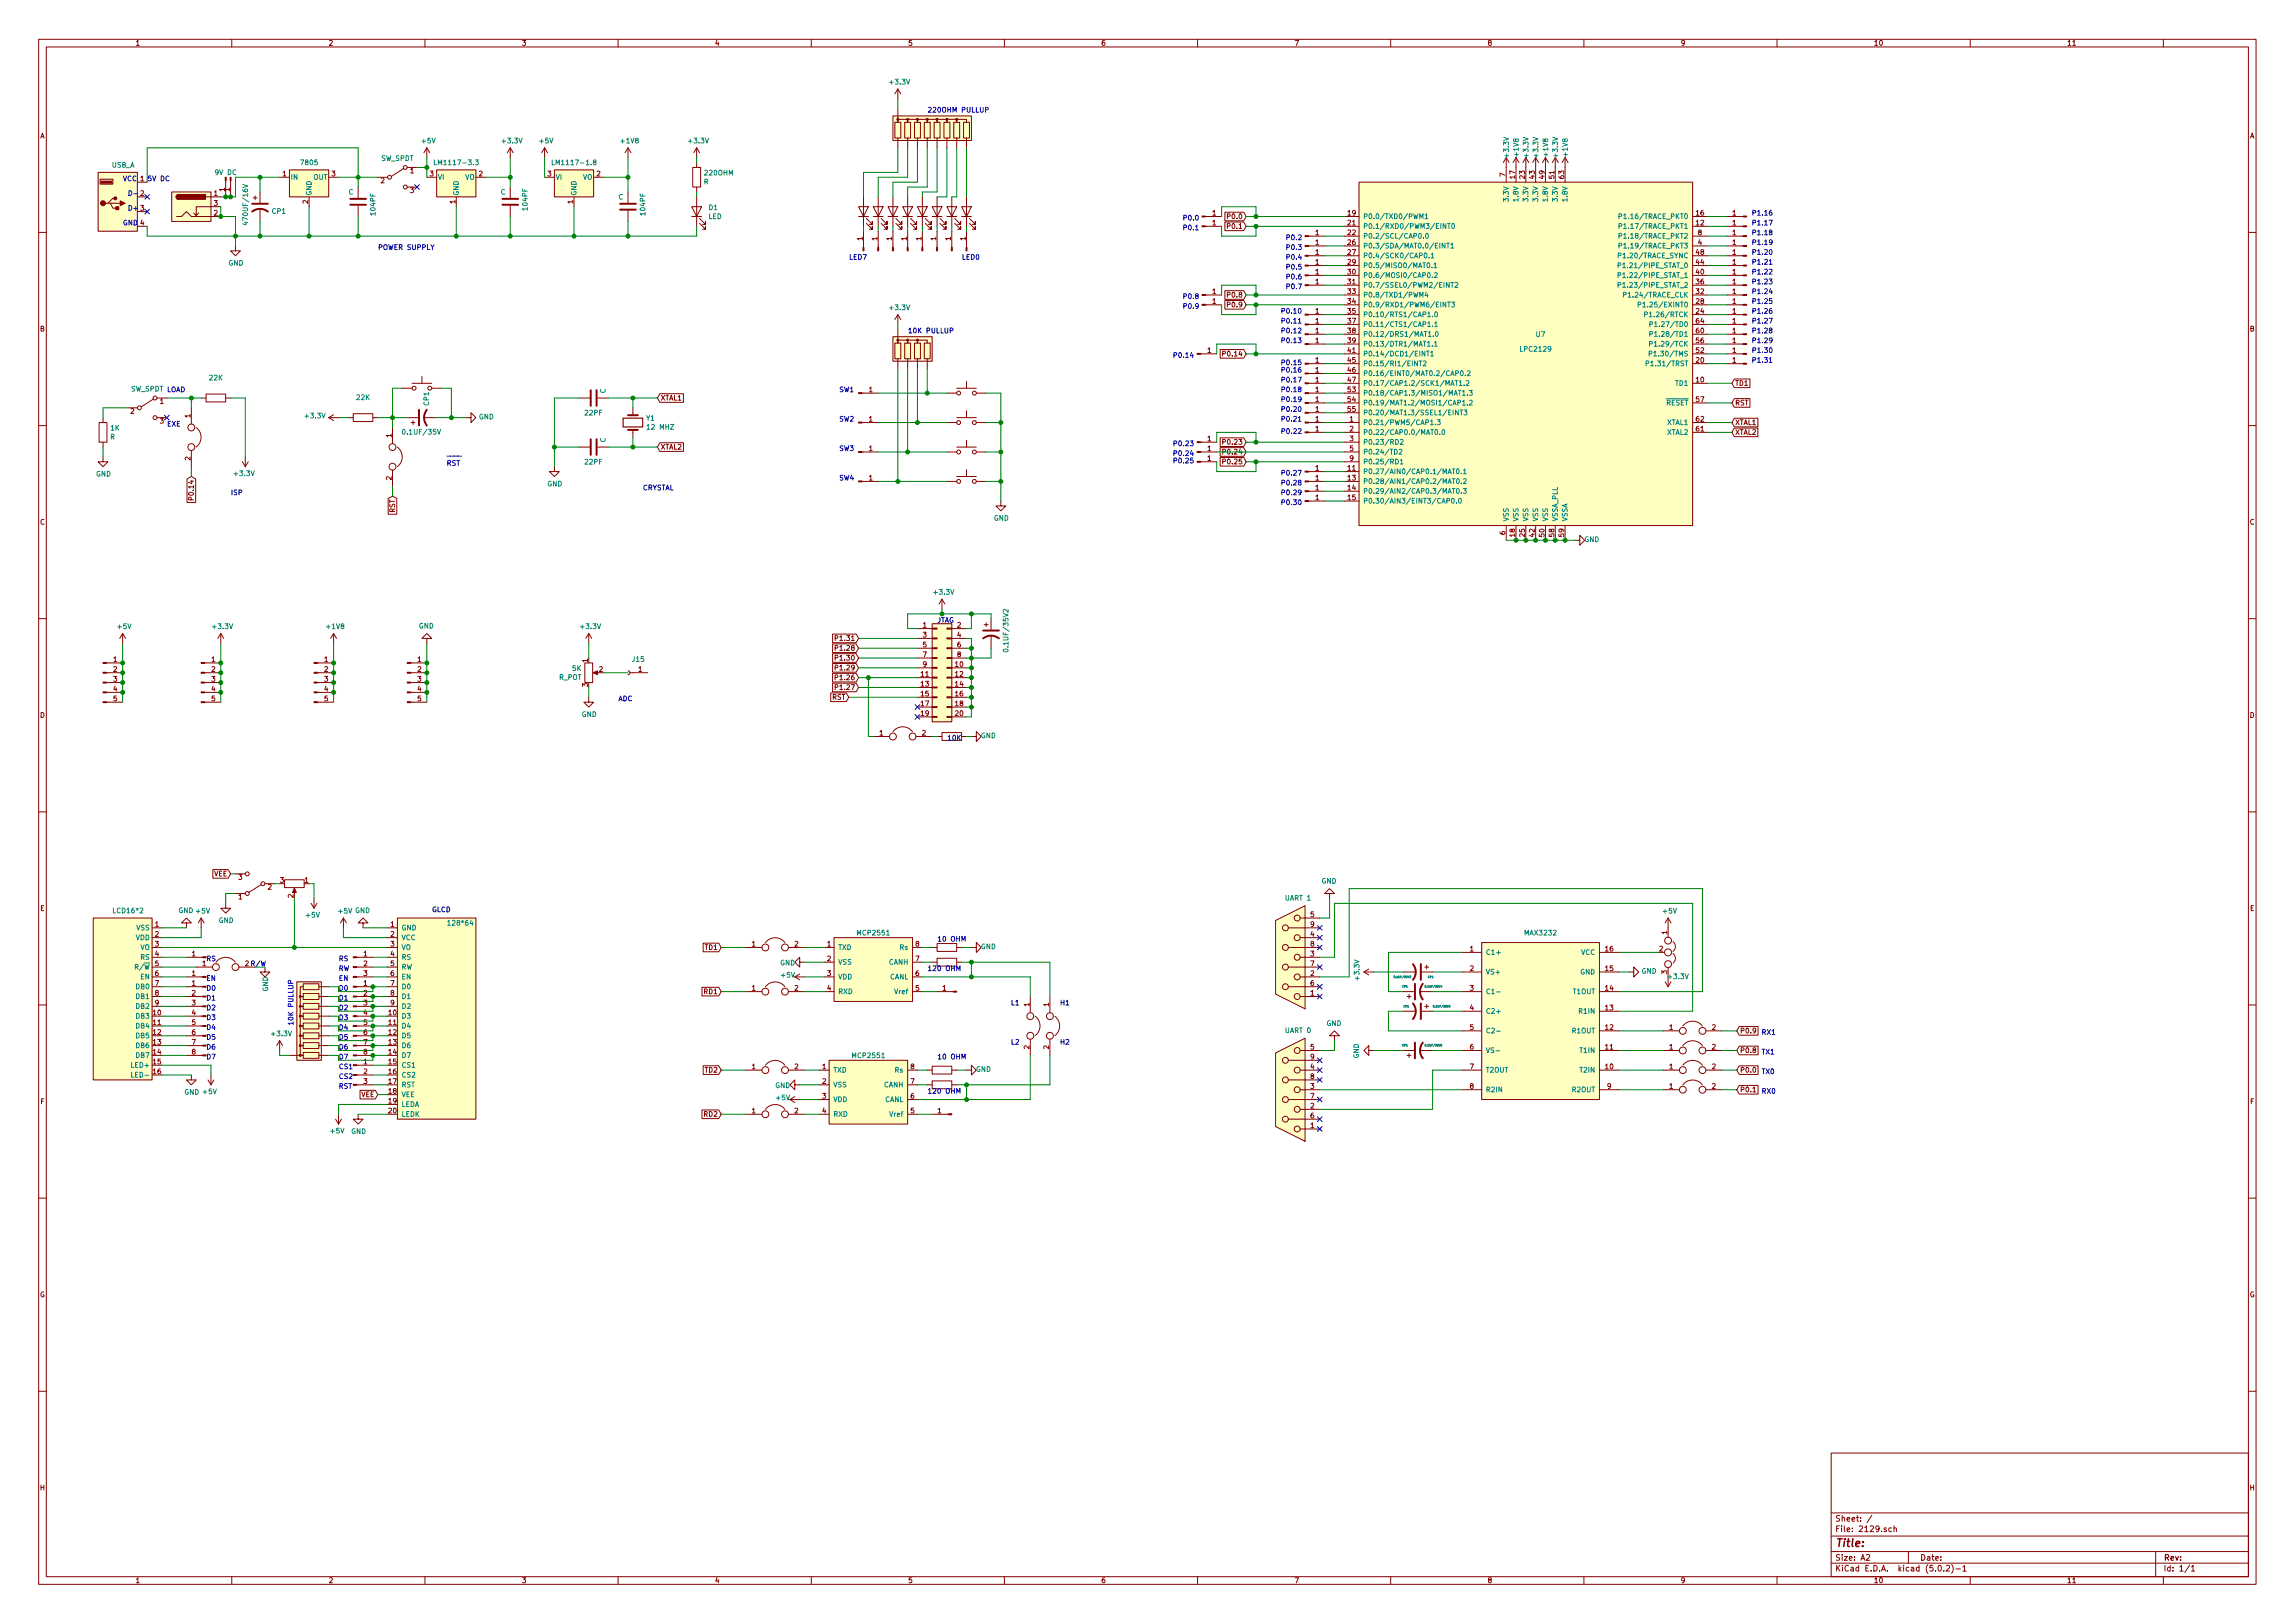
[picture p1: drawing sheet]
<svg xmlns="http://www.w3.org/2000/svg" width="594mm" height="420mm" viewBox="0 0 594 420" stroke-linecap="round" stroke-linejoin="round" font-family="sans-serif">
<defs><g id="words">
<text font-size="2.8" fill="#840000" x="475" y="400.4">Title:</text>
<g font-size="2.1" fill="#840000">
<text x="475" y="393.9">Sheet: /</text>
<text x="475" y="396.6">File: 2129.sch</text>
<text x="475" y="406.8">KiCad E.D.A. kicad (5.0.2)-1</text>
<text x="475" y="404">Size: A2</text>
<text x="497" y="404">Date:</text>
<text x="560" y="404">Rev:</text>
<text x="560" y="406.8">Id: 1/1</text>
</g>
<g font-size="1.8" fill="#840000">
<text x="35" y="11.8">1</text>
<text x="85" y="11.8">2</text>
<text x="135" y="11.8">3</text>
<text x="185" y="11.8">4</text>
<text x="235" y="11.8">5</text>
<text x="285" y="11.8">6</text>
<text x="335" y="11.8">7</text>
<text x="385" y="11.8">8</text>
<text x="435" y="11.8">9</text>
<text x="485" y="11.8">10</text>
<text x="535" y="11.8">11</text>
<text x="10.4" y="35.8">A</text>
<text x="582.4" y="35.8">A</text>
<text x="36.3" y="46.9">1</text>
<text x="73.2" y="45.6">1</text>
<text x="85.9" y="45.6">3</text>
<text x="98.6" y="47.4">2</text>
<text x="106.2" y="44.9">1</text>
<text x="111.3" y="45.6">3</text>
<text x="124" y="45.6">2</text>
<text x="141.8" y="45.6">3</text>
<text x="154.5" y="45.6">2</text>
<text x="389.6" y="45.7" transform="rotate(-90 389.6 45.7)">7</text>
<text x="392.2" y="46.2" transform="rotate(-90 392.2 46.2)">17</text>
<text x="394.7" y="46.2" transform="rotate(-90 394.7 46.2)">23</text>
<text x="397.3" y="46.2" transform="rotate(-90 397.3 46.2)">43</text>
<text x="399.8" y="46.2" transform="rotate(-90 399.8 46.2)">49</text>
<text x="402.3" y="46.2" transform="rotate(-90 402.3 46.2)">51</text>
<text x="404.9" y="46.2" transform="rotate(-90 404.9 46.2)">63</text>
<text x="36.3" y="50.7">2</text>
<text x="55.4" y="50.7">1</text>
<text x="55.4" y="53.3">3</text>
<text x="58.2" y="49.5" transform="rotate(-90 58.2 49.5)">1</text>
<text x="59.4" y="49.5" transform="rotate(-90 59.4 49.5)">1</text>
<text x="79.8" y="52.7" transform="rotate(-90 79.8 52.7)">2</text>
<text x="106.2" y="50">3</text>
<text x="117.9" y="52.7" transform="rotate(-90 117.9 52.7)">1</text>
<text x="148.3" y="52.7" transform="rotate(-90 148.3 52.7)">1</text>
<text x="36.3" y="54.5">3</text>
<text x="36.3" y="58.3">4</text>
<text x="55.4" y="55.8">2</text>
<text x="313.8" y="55.8">1</text>
<text x="313.8" y="58.3">1</text>
<text x="318.2" y="56.7">P0.0</text>
<text x="318.2" y="59.2">P0.1</text>
<text x="348.9" y="55.8">19</text>
<text x="348.9" y="58.3">21</text>
<text x="439.1" y="58.3">12</text>
<text x="439.1" y="55.8">16</text>
<text x="448.5" y="55.8">1</text>
<text x="448.5" y="58.3">1</text>
<text x="223.3" y="62.2" transform="rotate(-90 223.3 62.2)">1</text>
<text x="227.1" y="62.2" transform="rotate(-90 227.1 62.2)">1</text>
<text x="230.9" y="62.2" transform="rotate(-90 230.9 62.2)">1</text>
<text x="234.7" y="62.2" transform="rotate(-90 234.7 62.2)">1</text>
<text x="238.5" y="62.2" transform="rotate(-90 238.5 62.2)">1</text>
<text x="242.3" y="62.2" transform="rotate(-90 242.3 62.2)">1</text>
<text x="246.1" y="62.2" transform="rotate(-90 246.1 62.2)">1</text>
<text x="249.9" y="62.2" transform="rotate(-90 249.9 62.2)">1</text>
<text x="340.5" y="60.9">1</text>
<text x="340.5" y="63.4">1</text>
<text x="340.5" y="66">1</text>
<text x="348.9" y="60.9">22</text>
<text x="348.9" y="63.4">26</text>
<text x="348.9" y="66">27</text>
<text x="439.1" y="66">48</text>
<text x="439.6" y="63.4">4</text>
<text x="439.6" y="60.9">8</text>
<text x="448.5" y="60.9">1</text>
<text x="448.5" y="63.4">1</text>
<text x="448.5" y="66">1</text>
<text x="340.5" y="68.5">1</text>
<text x="340.5" y="71">1</text>
<text x="348.9" y="68.5">29</text>
<text x="348.9" y="71">30</text>
<text x="439.1" y="71">40</text>
<text x="439.1" y="68.5">44</text>
<text x="448.5" y="68.5">1</text>
<text x="448.5" y="71">1</text>
<text x="313.8" y="76.1">1</text>
<text x="318.2" y="77">P0.8</text>
<text x="340.5" y="73.6">1</text>
<text x="348.9" y="73.6">31</text>
<text x="348.9" y="76.1">33</text>
<text x="439.1" y="76.1">32</text>
<text x="439.1" y="73.6">36</text>
<text x="448.5" y="73.6">1</text>
<text x="448.5" y="76.1">1</text>
<text x="313.8" y="78.7">1</text>
<text x="318.2" y="79.5">P0.9</text>
<text x="340.5" y="81.2">1</text>
<text x="340.5" y="83.7">1</text>
<text x="348.9" y="78.7">34</text>
<text x="348.9" y="81.2">35</text>
<text x="348.9" y="83.7">37</text>
<text x="439.1" y="81.2">24</text>
<text x="439.1" y="78.7">28</text>
<text x="439.1" y="83.7">64</text>
<text x="448.5" y="78.7">1</text>
<text x="448.5" y="81.2">1</text>
<text x="448.5" y="83.7">1</text>
<text x="10.4" y="85.8">B</text>
<text x="340.5" y="86.3">1</text>
<text x="340.5" y="88.8">1</text>
<text x="348.9" y="86.3">38</text>
<text x="348.9" y="88.8">39</text>
<text x="439.1" y="88.8">56</text>
<text x="439.1" y="86.3">60</text>
<text x="448.5" y="86.3">1</text>
<text x="448.5" y="88.8">1</text>
<text x="582.4" y="85.8">B</text>
<text x="312.6" y="91.4">1</text>
<text x="317.2" y="92.2">P0.14</text>
<text x="340.5" y="93.9">1</text>
<text x="348.9" y="91.4">41</text>
<text x="348.9" y="93.9">45</text>
<text x="439.1" y="93.9">20</text>
<text x="439.1" y="91.4">52</text>
<text x="448.5" y="91.4">1</text>
<text x="448.5" y="93.9">1</text>
<text x="224.9" y="101.5">1</text>
<text x="340.5" y="96.4">1</text>
<text x="340.5" y="99">1</text>
<text x="340.5" y="101.5">1</text>
<text x="348.9" y="96.4">46</text>
<text x="348.9" y="99">47</text>
<text x="348.9" y="101.5">53</text>
<text x="439.1" y="99">10</text>
<text x="449.1" y="99.9">TD1</text>
<text x="33.8" y="107.1">2</text>
<text x="41.4" y="104.6">1</text>
<text x="171" y="103.7">XTAL1</text>
<text x="340.5" y="104.1">1</text>
<text x="340.5" y="106.6">1</text>
<text x="348.9" y="104.1">54</text>
<text x="348.9" y="106.6">55</text>
<text x="439.1" y="104.1">57</text>
<text x="449.1" y="104.9">RST</text>
<text x="41.4" y="109.6">3</text>
<text x="49.3" y="108.1" transform="rotate(-90 49.3 108.1)">1</text>
<text x="101.3" y="113.2" transform="rotate(-90 101.3 113.2)">1</text>
<text x="224.9" y="109.1">1</text>
<text x="340.5" y="109.1">1</text>
<text x="340.5" y="111.7">1</text>
<text x="349.4" y="109.1">1</text>
<text x="349.4" y="111.7">2</text>
<text x="439.1" y="111.7">61</text>
<text x="439.1" y="109.1">62</text>
<text x="449.1" y="110">XTAL1</text>
<text x="449.1" y="112.6">XTAL2</text>
<text x="49.3" y="119.2" transform="rotate(-90 49.3 119.2)">2</text>
<text x="171" y="116.4">XTAL2</text>
<text x="224.9" y="116.8">1</text>
<text x="312.6" y="114.2">1</text>
<text x="312.6" y="116.8">1</text>
<text x="312.6" y="119.3">1</text>
<text x="317.2" y="115.1">P0.23</text>
<text x="317.2" y="117.6">P0.24</text>
<text x="349.4" y="114.2">3</text>
<text x="349.4" y="116.8">5</text>
<text x="349.4" y="119.3">9</text>
<text x="101.3" y="124.3" transform="rotate(-90 101.3 124.3)">2</text>
<text x="224.9" y="124.4">1</text>
<text x="317.2" y="120.2">P0.25</text>
<text x="340.5" y="121.8">1</text>
<text x="340.5" y="124.4">1</text>
<text x="348.9" y="121.8">11</text>
<text x="348.9" y="124.4">13</text>
<text x="50.2" y="128.8" transform="rotate(-90 50.2 128.8)">P0.14</text>
<text x="340.5" y="126.9">1</text>
<text x="340.5" y="129.5">1</text>
<text x="348.9" y="126.9">14</text>
<text x="348.9" y="129.5">15</text>
<text x="10.4" y="135.8">C</text>
<text x="102.2" y="132.8" transform="rotate(-90 102.2 132.8)">RST</text>
<text x="582.4" y="135.8">C</text>
<text x="389.6" y="138.4" transform="rotate(-90 389.6 138.4)">6</text>
<text x="392.2" y="138.9" transform="rotate(-90 392.2 138.9)">18</text>
<text x="394.7" y="138.9" transform="rotate(-90 394.7 138.9)">25</text>
<text x="397.3" y="138.9" transform="rotate(-90 397.3 138.9)">42</text>
<text x="399.8" y="138.9" transform="rotate(-90 399.8 138.9)">50</text>
<text x="402.3" y="138.9" transform="rotate(-90 402.3 138.9)">58</text>
<text x="404.9" y="138.9" transform="rotate(-90 404.9 138.9)">59</text>
<text x="216.8" y="165.9">P1.31</text>
<text x="238.9" y="162.5">1</text>
<text x="238.9" y="165">3</text>
<text x="238.9" y="167.6">5</text>
<text x="247.8" y="162.5">2</text>
<text x="247.8" y="165">4</text>
<text x="247.8" y="167.6">6</text>
<text x="29.4" y="171.4">1</text>
<text x="29.4" y="173.9">2</text>
<text x="54.8" y="171.4">1</text>
<text x="54.8" y="173.9">2</text>
<text x="84" y="171.4">1</text>
<text x="84" y="173.9">2</text>
<text x="108.1" y="171.4">1</text>
<text x="108.1" y="173.9">2</text>
<text x="152.1" y="171.5" transform="rotate(-90 152.1 171.5)">1</text>
<text x="155.1" y="173.9">2</text>
<text x="165.3" y="173.9">1</text>
<text x="216.8" y="168.4">P1.28</text>
<text x="216.8" y="171">P1.30</text>
<text x="216.8" y="173.5">P1.29</text>
<text x="238.9" y="170.1">7</text>
<text x="238.9" y="172.6">9</text>
<text x="247.3" y="172.6">10</text>
<text x="247.8" y="170.1">8</text>
<text x="29.4" y="176.4">3</text>
<text x="29.4" y="179">4</text>
<text x="54.8" y="176.4">3</text>
<text x="54.8" y="179">4</text>
<text x="84" y="176.4">3</text>
<text x="84" y="179">4</text>
<text x="108.1" y="176.4">3</text>
<text x="108.1" y="179">4</text>
<text x="152.1" y="177.8" transform="rotate(-90 152.1 177.8)">3</text>
<text x="216.8" y="176.1">P1.26</text>
<text x="216.8" y="178.6">P1.27</text>
<text x="238.4" y="175.2">11</text>
<text x="238.4" y="177.7">13</text>
<text x="247.3" y="175.2">12</text>
<text x="247.3" y="177.7">14</text>
<text x="10.4" y="185.8">D</text>
<text x="29.4" y="181.5">5</text>
<text x="54.8" y="181.5">5</text>
<text x="84" y="181.5">5</text>
<text x="108.1" y="181.5">5</text>
<text x="215.4" y="181.1">RST</text>
<text x="238.4" y="180.3">15</text>
<text x="238.4" y="182.8">17</text>
<text x="238.4" y="185.3">19</text>
<text x="247.3" y="180.3">16</text>
<text x="247.3" y="182.8">18</text>
<text x="247.3" y="185.3">20</text>
<text x="582.4" y="185.8">D</text>
<text x="227.7" y="190.4">1</text>
<text x="238.7" y="190.4">2</text>
<text x="55.4" y="226.9">VEE</text>
<text x="61.7" y="227.8">3</text>
<text x="61.7" y="232.8">1</text>
<text x="69.4" y="230.3">2</text>
<text x="72.5" y="228.5">3</text>
<text x="75.9" y="232.4" transform="rotate(-90 75.9 232.4)">2</text>
<text x="78.9" y="228.5">1</text>
<text x="10.4" y="235.8">E</text>
<text x="40.2" y="239.9">1</text>
<text x="101.1" y="239.9">1</text>
<text x="339.2" y="237.4">5</text>
<text x="339.2" y="239.9">9</text>
<text x="582.4" y="235.8">E</text>
<text x="40.2" y="242.5">2</text>
<text x="40.2" y="245">3</text>
<text x="101.1" y="242.5">2</text>
<text x="101.1" y="245">3</text>
<text x="182.5" y="245.9">TD1</text>
<text x="194.6" y="245">1</text>
<text x="205.7" y="245">2</text>
<text x="214.1" y="245">1</text>
<text x="237" y="245">8</text>
<text x="339.2" y="242.5">4</text>
<text x="339.2" y="245">8</text>
<text x="431.5" y="241.9" transform="rotate(-90 431.5 241.9)">1</text>
<text x="40.2" y="247.6">4</text>
<text x="40.2" y="250.1">5</text>
<text x="49.7" y="247.6">1</text>
<text x="52.4" y="250.1">1</text>
<text x="94.1" y="247.6">1</text>
<text x="94.1" y="250.1">2</text>
<text x="101.1" y="247.6">4</text>
<text x="101.1" y="250.1">5</text>
<text x="214.1" y="248.8">2</text>
<text x="237" y="248.8">7</text>
<text x="339.2" y="247.6">3</text>
<text x="339.2" y="250.1">7</text>
<text x="380.5" y="246.3">1</text>
<text x="380.5" y="251.4">2</text>
<text x="415.6" y="251.4">15</text>
<text x="415.6" y="246.3">16</text>
<text x="429.5" y="246.3">2</text>
<text x="40.2" y="252.6">6</text>
<text x="40.2" y="255.2">7</text>
<text x="40.2" y="257.7">8</text>
<text x="49.7" y="255.2">1</text>
<text x="49.7" y="257.7">2</text>
<text x="49.7" y="252.6">1</text>
<text x="94.1" y="255.2">1</text>
<text x="94.1" y="257.7">2</text>
<text x="94.1" y="252.6">3</text>
<text x="101.1" y="252.6">6</text>
<text x="101.1" y="255.2">7</text>
<text x="101.1" y="257.7">8</text>
<text x="182.4" y="257.3">RD1</text>
<text x="194.6" y="256.5">1</text>
<text x="205.7" y="256.5">2</text>
<text x="214.1" y="252.6">3</text>
<text x="214.1" y="256.5">4</text>
<text x="237" y="256.5">5</text>
<text x="237" y="252.6">6</text>
<text x="244" y="256.5">1</text>
<text x="339.2" y="257.7">1</text>
<text x="339.2" y="252.6">2</text>
<text x="339.2" y="255.2">6</text>
<text x="380.5" y="256.5">3</text>
<text x="415.6" y="256.5">14</text>
<text x="431.5" y="252.2" transform="rotate(-90 431.5 252.2)">3</text>
<text x="39.7" y="262.8">10</text>
<text x="40.2" y="260.3">9</text>
<text x="49.7" y="260.3">3</text>
<text x="49.7" y="262.8">4</text>
<text x="94.1" y="260.3">3</text>
<text x="94.1" y="262.8">4</text>
<text x="100.6" y="262.8">10</text>
<text x="101.1" y="260.3">9</text>
<text x="266.4" y="260.5" transform="rotate(-90 266.4 260.5)">1</text>
<text x="271.5" y="260.5" transform="rotate(-90 271.5 260.5)">1</text>
<text x="380.5" y="261.5">4</text>
<text x="415.6" y="261.5">13</text>
<text x="39.7" y="265.3">11</text>
<text x="39.7" y="267.9">12</text>
<text x="49.7" y="265.3">5</text>
<text x="49.7" y="267.9">6</text>
<text x="94.1" y="265.3">5</text>
<text x="94.1" y="267.9">6</text>
<text x="100.6" y="265.3">11</text>
<text x="100.6" y="267.9">12</text>
<text x="380.5" y="266.6">5</text>
<text x="415.6" y="266.6">12</text>
<text x="432.1" y="266.6">1</text>
<text x="443.2" y="266.6">2</text>
<text x="450.4" y="267.5">P0.9</text>
<text x="39.7" y="270.4">13</text>
<text x="39.7" y="273">14</text>
<text x="39.7" y="275.5">15</text>
<text x="49.7" y="270.4">7</text>
<text x="49.7" y="273">8</text>
<text x="94.1" y="275.5">1</text>
<text x="94.1" y="270.4">7</text>
<text x="94.1" y="273">8</text>
<text x="100.6" y="270.4">13</text>
<text x="100.6" y="273">14</text>
<text x="100.6" y="275.5">15</text>
<text x="266.4" y="271.6" transform="rotate(-90 266.4 271.6)">2</text>
<text x="271.5" y="271.6" transform="rotate(-90 271.5 271.6)">2</text>
<text x="339.2" y="271.7">5</text>
<text x="339.2" y="274.2">9</text>
<text x="380.5" y="271.7">6</text>
<text x="415.6" y="271.7">11</text>
<text x="432.1" y="271.7">1</text>
<text x="443.2" y="271.7">2</text>
<text x="450.4" y="272.6">P0.8</text>
<text x="39.7" y="278">16</text>
<text x="94.1" y="278">2</text>
<text x="94.1" y="280.6">3</text>
<text x="100.6" y="278">16</text>
<text x="100.6" y="280.6">17</text>
<text x="182.5" y="277.7">TD2</text>
<text x="194.6" y="276.8">1</text>
<text x="205.7" y="276.8">2</text>
<text x="212.9" y="276.8">1</text>
<text x="212.9" y="280.6">2</text>
<text x="235.7" y="280.6">7</text>
<text x="235.7" y="276.8">8</text>
<text x="339.2" y="281.9">3</text>
<text x="339.2" y="276.8">4</text>
<text x="339.2" y="279.3">8</text>
<text x="380.5" y="276.8">7</text>
<text x="380.5" y="281.9">8</text>
<text x="415.6" y="276.8">10</text>
<text x="416.1" y="281.9">9</text>
<text x="432.1" y="276.8">1</text>
<text x="432.1" y="281.9">1</text>
<text x="443.2" y="276.8">2</text>
<text x="443.2" y="281.9">2</text>
<text x="450.4" y="277.7">P0.0</text>
<text x="10.5" y="285.8">F</text>
<text x="93.5" y="284">VEE</text>
<text x="100.6" y="283.1">18</text>
<text x="100.6" y="285.7">19</text>
<text x="212.9" y="284.4">3</text>
<text x="235.7" y="284.4">6</text>
<text x="339.2" y="286.9">2</text>
<text x="339.2" y="284.4">7</text>
<text x="450.4" y="282.7">P0.1</text>
<text x="582.5" y="285.8">F</text>
<text x="100.6" y="288.2">20</text>
<text x="182.4" y="289.1">RD2</text>
<text x="194.6" y="288.2">1</text>
<text x="205.7" y="288.2">2</text>
<text x="212.9" y="288.2">4</text>
<text x="235.7" y="288.2">5</text>
<text x="242.7" y="288.2">1</text>
<text x="339.2" y="292">1</text>
<text x="339.2" y="289.5">6</text>
<text x="10.3" y="335.8">G</text>
<text x="582.3" y="335.8">G</text>
<text x="10.4" y="385.8">H</text>
<text x="582.4" y="385.8">H</text>
<text x="35" y="409.8">1</text>
<text x="85" y="409.8">2</text>
<text x="135" y="409.8">3</text>
<text x="185" y="409.8">4</text>
<text x="235" y="409.8">5</text>
<text x="285" y="409.8">6</text>
<text x="335" y="409.8">7</text>
<text x="385" y="409.8">8</text>
<text x="435" y="409.8">9</text>
<text x="485" y="409.8">10</text>
<text x="535" y="409.8">11</text>
</g>
<g font-size="1.8" fill="#008484">
<text x="230.5" y="21.9">+3.3V</text>
<text x="98.6" y="41.6">SW_SPDT</text>
<text x="109.3" y="37.1">+5V</text>
<text x="130.1" y="37.1">+3.3V</text>
<text x="139.8" y="37.1">+5V</text>
<text x="160.9" y="37.1">+1V8</text>
<text x="178.4" y="37.1">+3.3V</text>
<text x="390.6" y="40.6" transform="rotate(-90 390.6 40.6)">+3.3V</text>
<text x="393.1" y="40.4" transform="rotate(-90 393.1 40.4)">+1V8</text>
<text x="395.7" y="40.6" transform="rotate(-90 395.7 40.6)">+3.3V</text>
<text x="398.2" y="40.6" transform="rotate(-90 398.2 40.6)">+3.3V</text>
<text x="400.7" y="40.4" transform="rotate(-90 400.7 40.4)">+1V8</text>
<text x="403.3" y="40.6" transform="rotate(-90 403.3 40.6)">+3.3V</text>
<text x="405.8" y="40.4" transform="rotate(-90 405.8 40.4)">+1V8</text>
<text x="28.9" y="43.4">USB_A</text>
<text x="55.8" y="45.3">9V DC</text>
<text x="75.2" y="46.5">IN</text>
<text x="78.1" y="42.7">7805</text>
<text x="81.1" y="46.5">OUT</text>
<text x="113.3" y="46.5">VI</text>
<text x="113.4" y="42.7">LM1117-3.3</text>
<text x="120.4" y="46.5">VO</text>
<text x="143.8" y="46.5">VI</text>
<text x="143.8" y="42.7">LM1117-1.8</text>
<text x="150.9" y="46.5">VO</text>
<text x="182.2" y="47.7">R</text>
<text x="182.5" y="45.4">220OHM</text>
<text x="80.6" y="50.7" transform="rotate(-90 80.6 50.7)">GND</text>
<text x="90.2" y="50.4">C</text>
<text x="118.7" y="50.7" transform="rotate(-90 118.7 50.7)">GND</text>
<text x="129.6" y="50.4">C</text>
<text x="149.2" y="50.7" transform="rotate(-90 149.2 50.7)">GND</text>
<text x="160.1" y="51.7">C</text>
<text x="390.5" y="51.8" transform="rotate(-90 390.5 51.8)">3.3V</text>
<text x="393.1" y="51.8" transform="rotate(-90 393.1 51.8)">1.8V</text>
<text x="395.6" y="51.8" transform="rotate(-90 395.6 51.8)">3.3V</text>
<text x="398.1" y="51.8" transform="rotate(-90 398.1 51.8)">3.3V</text>
<text x="400.7" y="51.8" transform="rotate(-90 400.7 51.8)">1.8V</text>
<text x="403.2" y="51.8" transform="rotate(-90 403.2 51.8)">3.3V</text>
<text x="405.8" y="51.8" transform="rotate(-90 405.8 51.8)">1.8V</text>
<text x="64.2" y="57.5" transform="rotate(-90 64.2 57.5)">470UF/16V</text>
<text x="70.5" y="55.3">CP1</text>
<text x="97.2" y="55.6" transform="rotate(-90 97.2 55.6)">104PF</text>
<text x="136.6" y="54.3" transform="rotate(-90 136.6 54.3)">104PF</text>
<text x="167.1" y="55.6" transform="rotate(-90 167.1 55.6)">104PF</text>
<text x="183.4" y="56.7">LED</text>
<text x="183.5" y="54.4">D1</text>
<text x="352.8" y="56.7">P0.0/TXD0/PWM1</text>
<text x="352.8" y="59.2">P0.1/RXD0/PWM3/EINT0</text>
<text x="420.4" y="59.2">P1.17/TRACE_PKT1</text>
<text x="420.4" y="56.7">P1.16/TRACE_PKT0</text>
<text x="352.8" y="61.8">P0.2/SCL/CAP0.0</text>
<text x="352.8" y="64.3">P0.3/SDA/MAT0.0/EINT1</text>
<text x="420.4" y="64.3">P1.19/TRACE_PKT3</text>
<text x="420.4" y="61.8">P1.18/TRACE_PKT2</text>
<text x="59.1" y="68.7">GND</text>
<text x="352.8" y="66.8">P0.4/SCK0/CAP0.1</text>
<text x="352.8" y="69.4">P0.5/MISO0/MAT0.1</text>
<text x="352.8" y="71.9">P0.6/MOSI0/CAP0.2</text>
<text x="420" y="66.8">P1.20/TRACE_SYNC</text>
<text x="420.4" y="71.9">P1.22/PIPE_STAT_1</text>
<text x="420.4" y="69.4">P1.21/PIPE_STAT_0</text>
<text x="352.8" y="74.5">P0.7/SSEL0/PWM2/EINT2</text>
<text x="352.8" y="77">P0.8/TXD1/PWM4</text>
<text x="420.4" y="74.5">P1.23/PIPE_STAT_2</text>
<text x="421.3" y="77">P1.24/TRACE_CLK</text>
<text x="230.5" y="80.3">+3.3V</text>
<text x="352.8" y="79.5">P0.9/RXD1/PWM6/EINT3</text>
<text x="352.8" y="82.1">P0.10/RTS1/CAP1.0</text>
<text x="425.8" y="79.5">P1.25/EXINT0</text>
<text x="427.1" y="82.1">P1.26/RTCK</text>
<text x="352.8" y="84.6">P0.11/CTS1/CAP1.1</text>
<text x="352.8" y="87.2">P0.12/DRS1/MAT1.0</text>
<text x="352.8" y="89.7">P0.13/DTR1/MAT1.1</text>
<text x="397.7" y="87.2">U7</text>
<text x="428.4" y="89.7">P1.29/TCK</text>
<text x="428.7" y="87.2">P1.28/TD1</text>
<text x="428.7" y="84.6">P1.27/TD0</text>
<text x="352.8" y="92.2">P0.14/DCD1/EINT1</text>
<text x="352.8" y="94.8">P0.15/RI1/EINT2</text>
<text x="393.8" y="91">LPC2129</text>
<text x="427.4" y="94.8">P1.31/TRST</text>
<text x="428.3" y="92.2">P1.30/TMS</text>
<text x="54.3" y="98.5">22K</text>
<text x="156.8" y="101.8" transform="rotate(-90 156.8 101.8)">C</text>
<text x="352.8" y="97.3">P0.16/EINT0/MAT0.2/CAP0.2</text>
<text x="352.8" y="99.9">P0.17/CAP1.2/SCK1/MAT1.2</text>
<text x="433.8" y="99.9">TD1</text>
<text x="92.4" y="103.5">22K</text>
<text x="111" y="104.9" transform="rotate(-90 111 104.9)">CP1</text>
<text x="151.5" y="107.5">22PF</text>
<text x="352.8" y="102.4">P0.18/CAP1.3/MISO1/MAT1.3</text>
<text x="352.8" y="104.9">P0.19/MAT1.2/MOSI1/CAP1.2</text>
<text x="352.8" y="107.5">P0.20/MAT1.3/SSEL1/EINT3</text>
<text x="431.2" y="104.9">RESET</text>
<text x="28.5" y="113.8">R</text>
<text x="28.7" y="111.4">1K</text>
<text x="79.1" y="108.3">+3.3V</text>
<text x="104.9" y="112.5">0.1UF/35V</text>
<text x="124" y="108.6">GND</text>
<text x="167.3" y="108.9">Y1</text>
<text x="167.8" y="111.2">12 MHZ</text>
<text x="352.8" y="110">P0.21/PWM5/CAP1.3</text>
<text x="352.8" y="112.6">P0.22/CAP0.0/MAT0.0</text>
<text x="431.5" y="112.6">XTAL2</text>
<text x="431.5" y="110">XTAL1</text>
<text x="156.8" y="114.5" transform="rotate(-90 156.8 114.5)">C</text>
<text x="352.8" y="115.1">P0.23/RD2</text>
<text x="352.8" y="117.6">P0.24/TD2</text>
<text x="24.8" y="123.4">GND</text>
<text x="60.8" y="123.2">+3.3V</text>
<text x="141.7" y="125.9">GND</text>
<text x="151.5" y="120.2">22PF</text>
<text x="352.8" y="122.7">P0.27/AIN0/CAP0.1/MAT0.1</text>
<text x="352.8" y="125.3">P0.28/AIN1/CAP0.2/MAT0.2</text>
<text x="352.8" y="120.2">P0.25/RD1</text>
<text x="352.8" y="127.8">P0.29/AIN2/CAP0.3/MAT0.3</text>
<text x="352.8" y="130.3">P0.30/AIN3/EINT3/CAP0.0</text>
<text x="257.3" y="134.8">GND</text>
<text x="390.5" y="135" transform="rotate(-90 390.5 135)">VSS</text>
<text x="393.1" y="135" transform="rotate(-90 393.1 135)">VSS</text>
<text x="395.6" y="135" transform="rotate(-90 395.6 135)">VSS</text>
<text x="398.1" y="135" transform="rotate(-90 398.1 135)">VSS</text>
<text x="400.7" y="135" transform="rotate(-90 400.7 135)">VSS</text>
<text x="403.2" y="135" transform="rotate(-90 403.2 135)">VSSA_PLL</text>
<text x="405.8" y="135" transform="rotate(-90 405.8 135)">VSSA</text>
<text x="410.1" y="140.3">GND</text>
<text x="241.9" y="153.9">+3.3V</text>
<text x="30.5" y="162.8">+5V</text>
<text x="55.2" y="162.8">+3.3V</text>
<text x="84.7" y="162.8">+1V8</text>
<text x="108.4" y="162.7">GND</text>
<text x="150.4" y="162.8">+3.3V</text>
<text x="261" y="168" transform="rotate(-90 261 168)">0.1UF/35V2</text>
<text x="148.2" y="173.7">5K</text>
<text x="163.8" y="171.3">J15</text>
<text x="144.7" y="176">R_POT</text>
<text x="150.6" y="185.6">GND</text>
<text x="253.9" y="191.1">GND</text>
<text x="332.8" y="233.1">UART 1</text>
<text x="342.1" y="228.7">GND</text>
<text x="29.5" y="236.4">LCD16*2</text>
<text x="46.2" y="236.4">GND +5V</text>
<text x="56.6" y="238.9">GND</text>
<text x="79.3" y="237.5">+5V</text>
<text x="87.7" y="236.5">+5V GND</text>
<text x="116.4" y="239.6">128*64</text>
<text x="430.6" y="236.5">+5V</text>
<text x="35.1" y="243.4">VDD</text>
<text x="35.3" y="240.8">VSS</text>
<text x="36.3" y="245.9">VO</text>
<text x="103.9" y="240.8">GND</text>
<text x="103.9" y="243.4">VCC</text>
<text x="103.9" y="245.9">VO</text>
<text x="216.9" y="245.9">TXD</text>
<text x="222.1" y="242.2">MCP2551</text>
<text x="232.9" y="245.9">Rs</text>
<text x="253.9" y="245.7">GND</text>
<text x="394.8" y="242.2">MAX3232</text>
<text x="35.4" y="251">R/W</text>
<text x="36.4" y="248.5">RS</text>
<text x="103.9" y="248.5">RS</text>
<text x="103.9" y="251">RW</text>
<text x="201.9" y="249.9">GND</text>
<text x="216.9" y="249.7">VSS</text>
<text x="230.1" y="249.7">CANH</text>
<text x="384.6" y="247.2">C1+</text>
<text x="409.3" y="247.2">VCC</text>
<text x="35.3" y="256.1">DB0</text>
<text x="36.4" y="253.5">EN</text>
<text x="69.4" y="256.7" transform="rotate(-90 69.4 256.7)">GND</text>
<text x="103.9" y="253.5">EN</text>
<text x="103.9" y="256.1">D0</text>
<text x="202.3" y="253.1">+5V</text>
<text x="216.9" y="253.5">VDD</text>
<text x="216.9" y="257.3">RXD</text>
<text x="230.3" y="253.5">CANL</text>
<text x="231.8" y="257.3">Vref</text>
<text x="351.9" y="253.6" transform="rotate(-90 351.9 253.6)">+3.3V</text>
<text x="384.6" y="252.3">VS+</text>
<text x="384.6" y="257.3">C1-</text>
<text x="407.2" y="257.3">T1OUT</text>
<text x="409.1" y="252.3">GND</text>
<text x="424.9" y="252.1">GND</text>
<text x="432" y="253.5">+3.3V</text>
<text x="35.3" y="263.7">DB3</text>
<text x="35.3" y="258.6">DB1</text>
<text x="35.3" y="261.2">DB2</text>
<text x="103.9" y="263.7">D3</text>
<text x="103.9" y="258.6">D1</text>
<text x="103.9" y="261.2">D2</text>
<text x="384.6" y="262.4">C2+</text>
<text x="409" y="262.4">R1IN</text>
<text x="35.3" y="266.2">DB4</text>
<text x="35.3" y="268.8">DB5</text>
<text x="70.4" y="268.2">+3.3V</text>
<text x="103.9" y="266.2">D4</text>
<text x="103.9" y="268.8">D5</text>
<text x="332.8" y="267.4">UART 0</text>
<text x="343.4" y="265.6">GND</text>
<text x="384.6" y="267.5">C2-</text>
<text x="407" y="267.5">R1OUT</text>
<text x="35.3" y="271.3">DB6</text>
<text x="35.3" y="273.9">DB7</text>
<text x="103.9" y="271.3">D6</text>
<text x="103.9" y="273.9">D7</text>
<text x="220.9" y="273.9">MCP2551</text>
<text x="351.8" y="274" transform="rotate(-90 351.8 274)">GND</text>
<text x="384.6" y="272.6">VS-</text>
<text x="409.2" y="272.6">T1IN</text>
<text x="34.3" y="276.4">LED+</text>
<text x="34.7" y="278.9">LED-</text>
<text x="103.9" y="276.4">CS1</text>
<text x="103.9" y="278.9">CS2</text>
<text x="103.9" y="281.5">RST</text>
<text x="200.7" y="281.7">GND</text>
<text x="215.6" y="277.7">TXD</text>
<text x="215.6" y="281.5">VSS</text>
<text x="228.8" y="281.5">CANH</text>
<text x="231.7" y="277.7">Rs</text>
<text x="252.6" y="277.5">GND</text>
<text x="384.6" y="277.7">T2OUT</text>
<text x="409.2" y="277.7">T2IN</text>
<text x="47.7" y="283.4">GND +5V</text>
<text x="103.9" y="284">VEE</text>
<text x="103.9" y="286.6">LEDA</text>
<text x="201" y="284.8">+5V</text>
<text x="215.6" y="285.3">VDD</text>
<text x="229" y="285.3">CANL</text>
<text x="384.6" y="282.7">R2IN</text>
<text x="407" y="282.7">R2OUT</text>
<text x="85.6" y="293.4">+5V</text>
<text x="90.9" y="293.5">GND</text>
<text x="103.9" y="289.1">LEDK</text>
<text x="215.6" y="289.1">RXD</text>
<text x="230.5" y="289.1">Vref</text>
</g>
<g font-size="1.8" fill="#0000c2">
<text x="240" y="29.1">220OHM PULLUP</text>
<text x="31.7" y="46.9">VCC</text>
<text x="38.1" y="46.9">5V DC</text>
<text x="31.7" y="58.3">GND</text>
<text x="33" y="54.5">D+</text>
<text x="306.1" y="57.1">P0.0</text>
<text x="306.1" y="59.6">P0.1</text>
<text x="453.4" y="55.8">P1.16</text>
<text x="453.4" y="58.3">P1.17</text>
<text x="97.8" y="64.7">POWER SUPPLY</text>
<text x="332.7" y="62.1">P0.2</text>
<text x="332.7" y="64.7">P0.3</text>
<text x="453.4" y="60.9">P1.18</text>
<text x="453.4" y="63.4">P1.19</text>
<text x="453.4" y="66">P1.20</text>
<text x="219.7" y="67.2">LED7</text>
<text x="248.9" y="67.2">LED0</text>
<text x="332.7" y="67.2">P0.4</text>
<text x="332.7" y="69.8">P0.5</text>
<text x="453.4" y="68.5">P1.21</text>
<text x="453.4" y="71">P1.22</text>
<text x="306.1" y="77.4">P0.8</text>
<text x="332.7" y="72.3">P0.6</text>
<text x="332.7" y="74.8">P0.7</text>
<text x="453.4" y="73.6">P1.23</text>
<text x="453.4" y="76.1">P1.24</text>
<text x="306.1" y="79.9">P0.9</text>
<text x="331.5" y="81.2">P0.10</text>
<text x="331.5" y="83.7">P0.11</text>
<text x="453.4" y="78.7">P1.25</text>
<text x="453.4" y="81.2">P1.26</text>
<text x="453.4" y="83.7">P1.27</text>
<text x="234.9" y="86.3">10K PULLUP</text>
<text x="331.5" y="86.3">P0.12</text>
<text x="331.5" y="88.8">P0.13</text>
<text x="453.4" y="86.3">P1.28</text>
<text x="453.4" y="88.8">P1.29</text>
<text x="303.5" y="92.6">P0.14</text>
<text x="331.5" y="94.5">P0.15</text>
<text x="453.4" y="91.4">P1.30</text>
<text x="453.4" y="93.9">P1.31</text>
<text x="33.8" y="101.3">SW_SPDT LOAD</text>
<text x="217.2" y="101.5">SW1</text>
<text x="331.5" y="96.4">P0.16</text>
<text x="331.5" y="99">P0.17</text>
<text x="331.5" y="101.5">P0.18</text>
<text x="331.5" y="104.1">P0.19</text>
<text x="331.5" y="106.6">P0.20</text>
<text x="43.2" y="110.4">EXE</text>
<text x="217.2" y="109.1">SW2</text>
<text x="331.5" y="109.1">P0.21</text>
<text x="331.5" y="112.3">P0.22</text>
<text x="115.6" y="118">____</text>
<text x="217.2" y="116.8">SW3</text>
<text x="303.5" y="119.9">P0.25</text>
<text x="303.5" y="115.5">P0.23</text>
<text x="303.5" y="118">P0.24</text>
<text x="115.6" y="120.6">RST</text>
<text x="217.2" y="124.4">SW4</text>
<text x="331.5" y="123.1">P0.27</text>
<text x="331.5" y="125.6">P0.28</text>
<text x="59.7" y="128.2">ISP</text>
<text x="166.4" y="126.9">CRYSTAL</text>
<text x="331.5" y="128.2">P0.29</text>
<text x="331.5" y="130.7">P0.30</text>
<text x="242.6" y="161.2">JTAG</text>
<text x="160" y="181.5">ADC</text>
<text x="245.1" y="191.7">10K</text>
<text x="111.8" y="236.1">GLCD</text>
<text x="242.6" y="243.8">10 OHM</text>
<text x="53.3" y="248.8">RS</text>
<text x="87.6" y="248.8">RS</text>
<text x="87.6" y="251.4">RW</text>
<text x="240" y="251.4">120 OHM</text>
<text x="53.3" y="253.9">EN</text>
<text x="53.3" y="256.5">D0</text>
<text x="87.6" y="253.9">EN</text>
<text x="53.3" y="259">D1</text>
<text x="53.3" y="261.5">D2</text>
<text x="261.6" y="260.3">L1</text>
<text x="274.3" y="260.3">H1</text>
<text x="53.3" y="264.1">D3</text>
<text x="53.3" y="266.6">D4</text>
<text x="53.3" y="269.2">D5</text>
<text x="75.9" y="265.6" transform="rotate(-90 75.9 265.6)">10K PULLUP</text>
<text x="455.9" y="267.9">RX1</text>
<text x="53.3" y="271.7">D6</text>
<text x="53.3" y="274.2">D7</text>
<text x="242.6" y="274.2">10 OHM</text>
<text x="261.6" y="270.4">L2</text>
<text x="274.3" y="270.4">H2</text>
<text x="455.9" y="273">TX1</text>
<text x="87.6" y="276.8">CS1</text>
<text x="87.6" y="279.3">CS2</text>
<text x="87.6" y="281.9">RST</text>
<text x="455.9" y="278">TX0</text>
<text x="240" y="283.1">120 OHM</text>
<text x="455.9" y="283.1">RX0</text>
</g>
<g font-size="1.8" fill="#008400">
<text x="63.4" y="250.1">2 R/W</text>
<text x="87.6" y="256.5">D0</text>
<text x="87.6" y="259">D1</text>
<text x="87.6" y="261.5">D2</text>
<text x="87.6" y="264.1">D3</text>
<text x="87.6" y="266.6">D4</text>
<text x="87.6" y="269.2">D5</text>
<text x="87.6" y="271.7">D6</text>
<text x="87.6" y="274.2">D7</text>
</g>
<g font-size=".7" fill="#008484">
<text x="361.1" y="253.2">0.1UF/35V3</text>
<text x="363" y="255.6">CP1</text>
<text x="369.2" y="255.6">0.1UF/35V4</text>
<text x="369.7" y="253.2">CP1</text>
<text x="363.3" y="260.8">CP1</text>
<text x="371.3" y="260.8">0.1UF/35V5</text>
<text x="363" y="270.9">CP1</text>
<text x="369.2" y="270.9">0.1UF/35V6</text>
</g>
</g></defs>
<g fill="none" stroke="#840000" stroke-width=".26">
<path d="M10 10.2h574v400h-574zM12 12.2h570v396h-570zM60 10.2v2M110 10.2v2M160 10.2v2M210 10.2v2M260 10.2v2M310 10.2v2M360 10.2v2M410 10.2v2M460 10.2v2M510 10.2v2"/>
<path d="M536.5 11.8h.8M560 10.2v2M110.5 38.3l-.8 1.2M110.5 38.3v2.5M110.5 38.3l.8 1.2M132.1 38.3v2.5M132.1 38.3l-.8 1.2M132.1 38.3l.7 1.2M141 38.3l-.8 1.2M141 38.3v2.5M141 38.3l.7 1.2M162.6 38.3v2.5"/>
<path d="M162.6 38.3l-.8 1.2M162.6 38.3l.7 1.2M180.3 38.3v2.5M180.3 38.3l-.7 1.2M180.3 38.3l.8 1.2M231.1 30h20.4v6.4h-20.4zM231.6 31.7h1.6v4h-1.6zM232.4 28.1v3.6v-.8h2.5v.8v-.8h2.6v.8v-.8h2.5v.8v-.8h2.6v.8v-.8h2.5v.8v-.8h2.5v.8v-.8h2.6v.8M232.4 23v2.6M232.4 35.7v2.6M232.4 23l-.8 1.3M232.4 23l.8 1.3"/>
<path d="M234.2 31.7h1.5v4h-1.5zM234.9 35.7v2.6M236.7 31.7h1.6v4h-1.6zM237.5 35.7v2.6M239.3 31.7h1.5v4h-1.5zM240 35.7v2.6M241.8 31.7h1.5v4h-1.5zM242.6 35.7v2.6M244.3 31.7h1.6v4h-1.6zM245.1 35.7v2.6M246.9 31.7h1.5v4h-1.5zM247.6 35.7v2.6"/>
<path d="M249.4 31.7h1.6v4h-1.6zM250.2 35.7v2.6M25.4 44.6h10.2v15.3h-10.2zM25.9 46.4h3.3v1.3h-3.3zM27.9 52.6h.7l.6 1.3h1.3M28.6 52.6h2.5M29.8 51.4h-.6l-1.3 1.2h-.6M35.6 51h2.5M35.6 47.2h2.5M35.6 54.8h2.5M35.6 58.6h2.5M44.4 49.7h10.2v7.6h-10.2z"/>
<path d="M45.7 56h1.3l1.3-1.2 1.2 1.2h7.6M46.2 50.3l-.4 .2-.2 .4 .2 .5 .4 .2M51.4 55.2l-.6 .6M53.3 51h3.8M57.1 53.5h-6.3v2.3l-.6-.6M58.4 46.8v4.2M59.7 46.8v4.2M65.5 51.2h1M66 50.7v1M67.3 49.7v2.8M67.3 54v3.3M72.4 45.9h2.5"/>
<path d="M74.9 44h10.2v7h-10.2zM80 51v2.5M85.1 45.9h2.5M92.7 48.4v2.8M92.7 53.3v2.7M97.8 45.9h2.5M104.5 43.6l-3.2 2M105.4 43.3h2.5M105.4 48.4h2.5M110.5 45.9h2.5M113 44h10.2v7h-10.2zM118.1 51v2.5"/>
<path d="M123.2 45.9h2.5M132.1 48.4v2.8M132.1 53.3v2.7M141 45.9h2.5M143.5 44h10.2v7h-10.2zM148.6 51v2.5M153.7 45.9h2.5M162.6 49.7v2.8M162.6 54.5v2.8M179.1 53.5h2.5l-1.3 2.5zM179.1 56h2.5M179.3 43.3h2.1v5.1h-2.1z"/>
<path d="M180.3 42.1v1.2M180.3 48.4v1.3M180.3 51v7.6M181.1 57.8l1.5 1.6v-.8v.8h-.7M181.1 56.6l1.5 1.5v-.8v.8h-.7M222.2 53.5h2.6l-1.3 2.5zM222.2 56h2.6M223.5 51v7.6M223.5 59.9v4.2M224.3 57.8l1.5 1.6v-.8v.8h-.8M224.3 56.6l1.5 1.5v-.8v.8h-.8M226.1 53.5h2.5l-1.3 2.5z"/>
<path d="M226.1 56h2.5M227.3 51v7.6M227.3 59.9v4.2M228.1 57.8l1.5 1.6v-.8v.8h-.7M228.1 56.6l1.5 1.5v-.8v.8h-.7M229.9 53.5h2.5l-1.3 2.5zM229.9 56h2.5M231.1 51v7.6M231.1 59.9v4.2M231.9 57.8l1.5 1.6v-.8v.8h-.7M231.9 56.6l1.5 1.5v-.8v.8h-.7M233.7 53.5h2.5l-1.3 2.5z"/>
<path d="M233.7 56h2.5M234.9 51v7.6M234.9 59.9v4.2M235.7 57.8l1.5 1.6v-.8v.8h-.7M235.7 56.6l1.5 1.5v-.8v.8h-.7M237.5 53.5h2.5l-1.2 2.5zM237.5 56h2.5M238.8 51v7.6M238.8 59.9v4.2M239.5 57.8l1.5 1.6v-.8v.8h-.7M239.5 56.6l1.5 1.5v-.8v.8h-.7M241.3 53.5h2.5l-1.2 2.5z"/>
<path d="M241.3 56h2.5M242.6 51v7.6M242.6 59.9v4.2M243.3 57.8l1.6 1.6v-.8v.8h-.8M243.3 56.6l1.6 1.5v-.8v.8h-.8M245.1 53.5h2.5l-1.2 2.5zM245.1 56h2.5M246.4 51v7.6M246.4 59.9v4.2M247.1 57.8l1.6 1.6v-.8v.8h-.8M247.1 56.6l1.6 1.5v-.8v.8h-.8M248.9 53.5h2.6l-1.3 2.5z"/>
<path d="M248.9 56h2.6M250.2 51v7.6M250.2 59.9v4.2M251 57.8l1.5 1.6v-.8v.8h-.8M251 56.6l1.5 1.5v-.8v.8h-.8M312 56h4.2M312 58.6h4.2M317.1 54.9h4.8l.7 1.1-.7 1.2h-4.8zM317.1 57.5h4.8l.7 1.1-.7 1.1h-4.8zM348 56h3.8M348 58.6h3.8M351.8 47.2h86.3v88.9h-86.3z"/>
<path d="M389.9 40.8v6.4M389.9 40.8l-.8 1.3M389.9 40.8l.8 1.3M392.4 40.8v6.4M392.4 40.8l-.7 1.3M392.4 40.8l.8 1.3M395 40.8v6.4M395 40.8l-.8 1.3M395 40.8l.7 1.3M397.5 40.8v6.4M397.5 40.8l-.8 1.3M397.5 40.8l.8 1.3"/>
<path d="M400 40.8v6.4M400 40.8l-.7 1.3M400 40.8l.8 1.3M402.6 40.8v6.4M402.6 40.8l-.8 1.3M402.6 40.8l.8 1.3M405.1 40.8v6.4M405.1 40.8l-.7 1.3M405.1 40.8l.8 1.3M438.1 56h3.9M438.1 58.6h3.9M447 56h4.3"/>
<path d="M447 58.6h4.3M10 60.2h2M61 63.7v1.2h1.2l-1.2 1.3-1.3-1.3h1.3M312 78.9h4.2M312 76.4h4.2M317.1 75.3h4.8l.7 1.1-.7 1.1h-4.8zM317.1 77.8h4.8l.7 1.1-.7 1.1h-4.8zM338.7 61.1h4.2M338.7 63.7h4.2M338.7 66.2h4.2M338.7 68.7h4.2M338.7 71.3h4.2"/>
<path d="M338.7 73.8h4.2M348 61.1h3.8M348 63.7h3.8M348 66.2h3.8M348 78.9h3.8M348 68.7h3.8M348 71.3h3.8M348 73.8h3.8M348 76.4h3.8M438.1 61.1h3.9M438.1 63.7h3.9M438.1 66.2h3.9"/>
<path d="M438.1 78.9h3.9M438.1 68.7h3.9M438.1 71.3h3.9M438.1 73.8h3.9M438.1 76.4h3.9M447 61.1h4.3M447 63.7h4.3M447 66.2h4.3M447 78.9h4.3M447 68.7h4.3M447 71.3h4.3M447 73.8h4.3"/>
<path d="M447 76.4h4.3M582 60.2h2M106.7 99.2h5.1M109.2 97.5v1.7M231.1 87.2h10.2v6.3h-10.2zM231.6 88.8h1.6v4.1h-1.6zM232.4 85.3v3.5v-.7h2.5v.7v-.7h2.6v.7v-.7h2.5v.7M232.4 81.4v2.6M232.4 92.9v2.5M232.4 81.4l-.8 1.3M232.4 81.4l.8 1.3M234.2 88.8h1.5v4.1h-1.5z"/>
<path d="M234.9 92.9v2.5M236.7 88.8h1.6v4.1h-1.6zM237.5 92.9v2.5M239.3 88.8h1.5v4.1h-1.5zM240 92.9v2.5M250.2 98.7v1.8M310.7 91.6h4.3M315.8 90.5h6.1l.7 1.1-.7 1.1h-6.1zM316.5 91.6l.6-.1 .1-.5-.7-.1v1.3M338.7 99.2h4.2M338.7 94.1h4.2M338.7 81.4h4.2"/>
<path d="M338.7 84h4.2M338.7 86.5h4.2M338.7 89.1h4.2M338.7 96.7h4.2M348 99.2h3.8M348 94.1h3.8M348 81.4h3.8M348 84h3.8M348 86.5h3.8M348 89.1h3.8M348 91.6h3.8M348 96.7h3.8"/>
<path d="M438.1 99.2h3.9M438.1 94.1h3.9M438.1 81.4h3.9M438.1 84h3.9M438.1 86.5h3.9M438.1 89.1h3.9M438.1 91.6h3.9M447 94.1h4.3M447 81.4h4.3M447 84h4.3M447 86.5h4.3M447 89.1h4.3"/>
<path d="M447 91.6h4.3M448.9 98.1h4.1v2.2h-4.1l-.6-1.1zM10 110.2h2M25.7 109.4h2v5.1h-2zM26.7 118.3v1.2h1.2l-1.2 1.3-1.3-1.3h1.3M26.7 108.1v1.3M26.7 114.5v1.2M33 105.6h2.6M39.8 103.3l-3.2 2M40.6 103h2.6M40.6 108.1h2.6M49.5 105.6v4.2"/>
<path d="M49.5 116.6v4.2M50.8 110.7a3.2 3.2 0 0 1 0 5M52.1 103h1.2M53.3 102h5.1v2.1h-5.1zM58.4 103h1.3M62.7 119.5l.8 1.3M63.5 118.3v2.5M64.3 119.5l-.8 1.3M85.1 108.1h2.5M85.1 108.1l1.3 .8M86.4 107.4l-1.3 .7M90.2 108.1h1.2"/>
<path d="M91.4 107.1h5.1v2h-5.1zM96.5 108.1h1.3M101.6 110.7v4.2M102.9 115.8a3.2 3.2 0 0 1 0 5M104.1 100.5h2.6M105.4 108.1h2.8M106.4 109.4h1M106.9 108.9v1M109.7 108.1h3.3M111.8 100.5h2.5M120.6 108.1h1.3v-1.3l1.3 1.3-1.3 1.3v-1.3M149.9 103h2.8"/>
<path d="M149.9 115.7h2.8M154.7 103h2.8M154.7 115.7h2.8M163.8 105.6v1.9M163.8 111.3v1.9M170.8 101.9h6.1v2.3h-6.1l-.6-1.2zM170.8 114.6h6.1v2.3h-6.1l-.6-1.2zM223.1 109.4h4.2M223.1 101.8h4.2M223.1 117h4.2M245.1 109.4h2.5M245.1 101.8h2.5"/>
<path d="M245.1 117h2.5M247.6 108.1h5.1M247.6 100.5h5.1M247.6 115.7h5.1M250.2 106.3v1.8M250.2 114v1.7M252.7 109.4h2.6M252.7 101.8h2.6M252.7 117h2.6M310.7 117h4.3M310.7 114.5h4.3M310.7 119.5h4.3"/>
<path d="M315.8 113.4h6.1l.7 1.1-.7 1.1h-6.1zM315.8 115.9h6.1l.7 1.1-.7 1.1h-6.1zM315.8 118.4h6.1l.7 1.1-.7 1.2h-6.1zM316.5 114.4h.6l.1-.5-.7-.1v1.2M316.5 117l.6-.1 .1-.5-.7-.1v1.3M316.5 119.5l.6-.1 .1-.4-.7-.2v1.3M338.7 109.4h4.2M338.7 101.8h4.2M338.7 111.9h4.2M338.7 104.3h4.2M338.7 106.8h4.2M348 109.4h3.8"/>
<path d="M348 101.8h3.8M348 117h3.8M348 111.9h3.8M348 114.5h3.8M348 104.3h3.8M348 106.8h3.8M348 119.5h3.8M438.1 109.4h3.9M438.1 111.9h3.9M438.1 104.3h3.9M448.9 108.3h6.1v2.2h-6.1l-.6-1.1zM448.9 110.8h6.1v2.2h-6.1l-.6-1.1z"/>
<path d="M448.9 103.2h4.1v2.2h-4.1l-.6-1.1zM582 110.2h2M48.4 124l1.1-.6 1.1 .6v6.1h-2.2zM49.5 129.4l-.1-.6-.5-.1-.1 .7h1.3M100.5 129.1l1.1-.7 1.1 .7v4h-2.2zM101.6 121.7v4.2M143.5 120.8v1.3h1.3l-1.3 1.3-1.3-1.3h1.3M223.1 124.6h4.2M245.1 124.6h2.5M247.6 123.4h5.1M250.2 121.6v1.8M252.7 124.6h2.6"/>
<path d="M259.1 129.7v1.3h1.2l-1.2 1.2-1.3-1.2h1.3M338.7 124.6h4.2M338.7 122.1h4.2M338.7 127.2h4.2M338.7 129.7h4.2M348 124.6h3.8M348 122.1h3.8M348 127.2h3.8M348 129.7h3.8M389.9 136.1v3.8M392.4 136.1v3.8M395 136.1v3.8"/>
<path d="M397.5 136.1v3.8M400 136.1v3.8M402.6 136.1v3.8M405.1 136.1v3.8M407.7 139.9h1.2v-1.3l1.3 1.3-1.3 1.2v-1.2M243.8 155.1l-.7 1.3M243.8 155.1v2.5M243.8 155.1l.8 1.3M10 160.2h2M27.5 174.2h4.2M27.5 179.2h4.2M27.5 176.7h4.2"/>
<path d="M27.5 171.6h4.2M31.7 164l-.7 1.3M31.7 164v2.5M31.7 164l.8 1.3M52.9 174.2h4.2M52.9 179.2h4.2M52.9 176.7h4.2M52.9 171.6h4.2M57.1 164l-.7 1.3M57.1 164v2.5M57.1 164l.8 1.3M82.1 174.2h4.3"/>
<path d="M82.1 179.2h4.3M82.1 176.7h4.3M82.1 171.6h4.3M86.4 164l-.8 1.3M86.4 164v2.5M86.4 164l.7 1.3M106.3 174.2h4.2M106.3 179.2h4.2M106.3 176.7h4.2M106.3 171.6h4.2M110.5 165.3h1.3l-1.3-1.3-1.3 1.3h1.3v1.2M151.4 171.6h2v5.1h-2z"/>
<path d="M152.4 164l-.8 1.3M152.4 164v2.5M152.4 164l.8 1.3M153.9 174.2h1M162.6 173.7l.5 .4-.2 .4-.3 .2M163.1 174.2h4.5M215 179.4h4.1l.6 1.1-.6 1.1h-4.1zM215.5 164.2h6.1l.6 1.1-.6 1.1h-6.1zM215.5 166.7h6.1l.6 1.1-.6 1.1h-6.1zM215.5 169.2h6.1l.6 1.1-.6 1.2h-6.1zM215.5 171.8h6.1l.6 1.1-.6 1.1h-6.1zM215.5 174.3h6.1l.6 1.1-.6 1.1h-6.1z"/>
<path d="M215.5 176.9h6.1l.6 1.1-.6 1.1h-6.1zM216.2 165.2h.6v-.5l-.6-.1v1.2M216.2 167.8l.6-.1v-.5l-.6-.1v1.3M216.2 170.3l.6-.1v-.4l-.6-.2v1.3M216.2 172.8h.6v-.5l-.6-.1v1.2M216.2 175.4l.6-.1v-.5l-.6-.1v1.3M216.2 177.9h.6v-.5l-.6-.1v1.2M237.5 162.7h3.8M237.5 172.9h3.8M237.5 175.4h3.8M237.5 178h3.8M237.5 165.3h3.8"/>
<path d="M237.5 167.8h3.8M237.5 170.3h3.8M241.3 161.5h5.1v25.4h-5.1zM241.3 177.8h1.3v.3h-1.3zM241.3 175.3h1.3v.3h-1.3zM241.3 172.8h1.3v.2h-1.3zM241.3 170.2h1.3v.3h-1.3zM241.3 167.7h1.3v.2h-1.3zM241.3 165.1h1.3v.3h-1.3zM241.3 162.6h1.3v.3h-1.3zM245.1 177.8h1.3v.3h-1.3zM245.1 175.3h1.3v.3h-1.3z"/>
<path d="M245.1 172.8h1.3v.2h-1.3zM245.1 170.2h1.3v.3h-1.3zM245.1 167.7h1.3v.2h-1.3zM245.1 165.1h1.3v.3h-1.3zM245.1 162.6h1.3v.3h-1.3zM246.4 162.7h3.8M246.4 172.9h3.8M246.4 175.4h3.8M246.4 178h3.8M246.4 165.3h3.8M246.4 167.8h3.8M246.4 170.3h3.8"/>
<path d="M254.8 161.7h1M255.3 161.2v1M256.5 160.2v2.8M256.5 164.5v3.3M582 160.2h2M27.5 181.8h4.2M52.9 181.8h4.2M82.1 181.8h4.3M106.3 181.8h4.2M152.4 180.5v1.3h1.3l-1.3 1.2-1.3-1.2h1.3M226.1 190.7h4.2M231.2 189.4a3.2 3.2 0 0 1 5 0"/>
<path d="M237.1 190.7h4.2M237.5 180.5h3.8M237.5 183h3.8M237.5 185.6h3.8M241.3 185.5h1.3v.2h-1.3zM241.3 182.9h1.3v.3h-1.3zM241.3 180.4h1.3v.2h-1.3zM242.6 190.7h1.2M243.8 189.7h5.1v2h-5.1zM245.1 185.5h1.3v.2h-1.3zM245.1 182.9h1.3v.3h-1.3zM245.1 180.4h1.3v.2h-1.3z"/>
<path d="M246.4 180.5h3.8M246.4 183h3.8M246.4 185.6h3.8M248.9 190.7h1.3M251.5 190.7h1.2v-1.3l1.3 1.3-1.3 1.2v-1.2M10 210.2h2M582 210.2h2M24.1 237.7h15.3v41.9h-15.3zM48.3 238.9h1.2l-1.2-1.2-1.3 1.2h1.3v1.3M52.1 237.7l-.8 1.2M52.1 237.7v2.5M52.1 237.7l.7 1.2"/>
<path d="M55.1 225.1h4l.6 1.1-.6 1.1h-4zM58.4 233.8v1.3h1.3l-1.3 1.3-1.3-1.3h1.3M61 231.3h2.5M61 226.2h2.5M67.6 229l-3.2 2.1M68.6 228.8h2.5M73.7 227.8h5v2h-5zM76.2 230.3v1M80.5 233.8l.8 1.3M81.3 232.6v2.5M82 233.8l-.7 1.3M88.9 237.7l-.8 1.2"/>
<path d="M88.9 237.7v2.5M88.9 237.7l.8 1.2M94 238.9h1.2l-1.2-1.2-1.3 1.2h1.3v1.3M102.9 237.7h20.3v52h-20.3zM330.2 238.3l7.6-3.8v26.7l-7.6-3.9zM336.5 237.7h5.1M344.2 231.3h1.2l-1.2-1.3-1.3 1.3h1.3v1.3M431.8 237.7v4.9M431.8 237.7l-.8 1.2M431.8 237.7l.8 1.2M39.4 240.2h2.5M39.4 242.7h2.5"/>
<path d="M39.4 245.3h2.5M39.4 247.8h2.5M39.4 250.4h2.5M39.4 252.9h2.5M39.4 255.4h2.5M39.4 258h2.5M48.3 247.8h4.2M48.3 252.9h4.2M48.3 255.4h4.2M48.3 258h4.2M50.8 250.4h4.2M55.9 249.1a3.2 3.2 0 0 1 5 0"/>
<path d="M61.8 250.4h4.2M68.6 250.4v1.2h1.2l-1.2 1.3-1.3-1.3h1.3M76.8 254.2h6.4v20.3h-6.4zM78.5 259.8h4v1.5h-4zM78.5 257.2h4v1.5h-4zM78.5 254.7h4v1.5h-4zM78.5 255.4h-.8v2.6h.8h-.8v2.5h.8h-.8v2.6h.8h-.8v2.5h.8h-.8v2.5h.8h-.8v2.6h.8h-.8v2.5h.8h-3.6M82.5 255.4h2.6M82.5 258h2.6M92.3 247.8h4.2M92.3 250.4h4.2M92.3 252.9h4.2"/>
<path d="M92.3 255.4h4.2M92.3 258h4.2M100.3 240.2h2.6M100.3 242.7h2.6M100.3 245.3h2.6M100.3 247.8h2.6M100.3 250.4h2.6M100.3 252.9h2.6M100.3 255.4h2.6M100.3 258h2.6M181.7 255.6h4.4l.6 1.1-.6 1.1h-4.4zM182 244.2h4.1l.6 1.1-.6 1.1h-4.1z"/>
<path d="M193 256.7h4.2M193 245.3h4.2M198.1 244a3.2 3.2 0 0 1 5.1 0M198.1 255.4a3.2 3.2 0 0 1 5.1 0M204.1 256.7h4.2M204.1 245.3h4.2M205.7 252.9h2.6M205.7 252.9l1.3 .8M207 249.1v-1.3l-1.3 1.3 1.3 1.3v-1.3h1.3M207 252.1l-1.3 .8M213.4 256.7h2.5M213.4 245.3h2.5"/>
<path d="M213.4 252.9h2.5M213.4 249.1h2.5M215.9 242.7h20.3v16.5h-20.3zM236.2 256.7h2.6M236.2 245.3h2.6M236.2 252.9h2.6M236.2 249.1h2.6M241.3 245.3h1.3M241.3 249.1h1.3M242.6 244.3h5v2h-5zM242.6 248.1h5v2h-5zM242.6 256.7h4.2"/>
<path d="M247.6 245.3h1.3M247.6 249.1h1.3M251.5 245.3h1.2v-1.3l1.3 1.3-1.3 1.2v-1.2M266.7 258v4.2M271.8 258v4.2M333.5 240.2h8.1M333.5 245.3h8.1M333.5 250.4h8.1M333.5 255.4h8.1M336.5 242.7h5.1M336.5 247.8h5.1M336.5 252.9h5.1"/>
<path d="M336.5 258h5.1M353.1 251.6h2.5M353.1 251.6l1.2 .8M354.3 250.9l-1.2 .7M363.2 256.7h2.8M363.2 251.6h3.3M364.2 258h1.1M364.7 257.5v1M367.5 256.7h3.3M368 251.6h2.8M368.8 250.4h1M369.3 249.9v1"/>
<path d="M378.5 246.5h5M378.5 256.7h5M378.5 251.6h5M383.5 244h30.5v40.6h-30.5zM414 246.5h5.1M414 256.7h5.1M414 251.6h5.1M421.6 251.6h1.3v-1.2l1.3 1.2-1.3 1.3v-1.3M431 254.2l.8 1.2M431.8 250.5v4.9M432.6 254.2l-.8 1.2M433.1 243.8a1.62 1.62 0 0 1 0 2.5"/>
<path d="M433.1 246.8a1.62 1.62 0 0 1 0 2.5M10 260.2h2M39.4 260.5h2.5M48.3 260.5h4.2M48.3 273.2h4.2M48.3 270.7h4.2M48.3 268.1h4.2M48.3 265.6h4.2M48.3 263.1h4.2M49.5 278.3v1.3h1.3l-1.3 1.2-1.2-1.2h1.2M53.8 279.6l.8 1.2M54.6 278.3v2.5"/>
<path d="M55.4 279.6l-.8 1.2M72.4 269.4l-.8 1.3M72.4 269.4v2.5M72.4 269.4l.8 1.3M78.5 272.5h4v1.5h-4zM78.5 269.9h4v1.5h-4zM78.5 267.4h4v1.5h-4zM78.5 264.8h4v1.6h-4zM78.5 262.3h4v1.5h-4zM82.5 260.5h2.6M82.5 273.2h2.6M82.5 270.7h2.6"/>
<path d="M82.5 268.1h2.6M82.5 265.6h2.6M82.5 263.1h2.6M92.3 260.5h4.2M92.3 273.2h4.2M92.3 270.7h4.2M92.3 268.1h4.2M92.3 265.6h4.2M92.3 263.1h4.2M92.3 278.3h4.2M92.3 275.8h4.2M100.3 260.5h2.6"/>
<path d="M182 275.9h4.1l.6 1.1-.6 1.1h-4.1zM193 277h4.2M198.1 275.8a3.2 3.2 0 0 1 5.1 0M204.1 277h4.2M212.1 277h2.5M214.6 274.5h20.3v16.5h-20.3zM234.9 277h2.6M240 277h1.3M241.3 276h5.1v2h-5.1zM241.3 279.8h5.1v2.1h-5.1zM246.4 277h1.2M250.2 277h1.3v-1.2l1.2 1.2-1.2 1.3v-1.3"/>
<path d="M266.7 269v4.2M268 263.1a3.2 3.2 0 0 1 0 5M271.8 269v4.2M273 263.1a3.2 3.2 0 0 1 0 5M330.2 272.6l7.6-3.8v26.6l-7.6-3.8zM333.5 274.5h8.1M333.5 279.6h8.1M336.5 277h5.1M336.5 271.9h5.1M345.4 268.1h1.3l-1.3-1.2-1.2 1.2h1.2v1.3M354.3 271.9v-1.2l-1.2 1.2 1.2 1.3v-1.3h1.3M363.2 271.9h2.8"/>
<path d="M363.2 261.8h3.3M364.2 273.2h1.1M364.7 272.7v1M367.5 271.9h3.3M368 261.8h2.8M368.8 260.5h1M369.3 260v1M378.5 277h5M378.5 271.9h5M378.5 266.9h5M378.5 261.8h5M414 277h5.1"/>
<path d="M414 271.9h5.1M414 266.9h5.1M414 261.8h5.1M430.5 277h4.2M430.5 271.9h4.2M430.5 266.9h4.2M435.6 265.6a3.2 3.2 0 0 1 5.1 0M435.6 270.7a3.2 3.2 0 0 1 5.1 0M435.6 275.8a3.2 3.2 0 0 1 5.1 0M441.6 277h4.2M441.6 271.9h4.2M441.6 266.9h4.2"/>
<path d="M450.2 265.8h4.9v2.2h-4.9l-.6-1.1zM450.2 270.8h4.9v2.3h-4.9l-.6-1.2zM450.2 275.9h4.9v2.2h-4.9l-.6-1.1zM582 260.2h2M86.9 289.7l.7 1.3M87.6 288.5v2.5M88.4 289.7l-.8 1.3M92.3 280.8h4.2M92.7 288.5v1.2h1.3l-1.3 1.3-1.3-1.3h1.3M93.2 282.3h4l.6 1.1-.6 1.1h-4zM181.7 287.3h4.4l.6 1.2-.6 1.1h-4.4zM193 288.5h4.2"/>
<path d="M198.1 287.2a3.2 3.2 0 0 1 5.1 0M204.1 288.5h4.2M204.5 284.6h2.5M204.5 284.6l1.2 .8M205.7 280.8v-1.2l-1.2 1.2 1.2 1.3v-1.3h1.3M205.7 283.9l-1.2 .7M212.1 284.6h2.5M212.1 280.8h2.5M212.1 288.5h2.5M234.9 284.6h2.6M234.9 280.8h2.6M234.9 288.5h2.6"/>
<path d="M240 280.8h1.3M241.3 288.5h4.2M246.4 280.8h1.2M333.5 284.6h8.1M333.5 289.7h8.1M336.5 282.1h5.1M336.5 287.2h5.1M336.5 292.3h5.1M378.5 282.1h5M414 282.1h5.1M430.5 282.1h4.2M435.6 280.8a3.2 3.2 0 0 1 5.1 0"/>
<path d="M441.6 282.1h4.2M450.2 281h4.9v2.2h-4.9l-.6-1.1zM453.7 282.7h.8M10 310.2h2M582 310.2h2M10 360.2h2M474 376.2h108v32h-108zM582 360.2h2M474 397.7h108M474 391.7h108M484.6 392.2l-1.3 2M489.6 395.6l-.4-.1-.3 .3 .1 .6h.6"/>
<path d="M490.3 395.6h.5l.1 .9M490.3 395v1.5M60 408.2v2M110 408.2v2M160 408.2v2M210 408.2v2M260 408.2v2M310 408.2v2M360 408.2v2M410 408.2v2M460 408.2v2M474 404.7h108"/>
<path d="M474 401.7h108M483.1 402.6l.6-.2 .3 .5-.9 1h.9M494 401.7v3M501.8 405.4l.3-.2a.81 .81 0 0 1 .5 .8 .81 .81 0 0 1-.5 .7l-.4-.5zM503.2 406.6v.1M503.8 405.4l.6-.2 .3 .5-.9 1h.9M505.2 405a1.71 1.71 0 0 1 0 2.3M506.3 406.2h1.2M508.1 405.7l.4-.5v1.5M508.1 406.7h.9M510 408.2v2M536.5 409.7h.8"/>
<path d="M558 401.7v6.5M560 408.2v2M566.8 405.1l-1.2 2M567.3 405.7l.4-.5v1.5M567.3 406.7h.8"/>
<circle cx="100.8" cy="45.9" r=".51"/>
<circle cx="104.9" cy="48.4" r=".51"/>
<circle cx="104.9" cy="43.3" r=".51"/>
<circle cx="36.1" cy="105.6" r=".51"/>
<circle cx="40.1" cy="103" r=".51"/>
<circle cx="40.1" cy="108.1" r=".51"/>
<circle cx="49.5" cy="110.7" r=".89"/>
<circle cx="49.5" cy="115.7" r=".89"/>
<circle cx="101.6" cy="115.7" r=".89"/>
<circle cx="107.2" cy="100.5" r=".51"/>
<circle cx="111.3" cy="100.5" r=".51"/>
<circle cx="248.2" cy="101.8" r=".51"/>
<circle cx="248.2" cy="109.4" r=".51"/>
<circle cx="248.2" cy="117" r=".51"/>
<circle cx="252.2" cy="101.8" r=".51"/>
<circle cx="252.2" cy="117" r=".51"/>
<circle cx="252.2" cy="109.4" r=".51"/>
<circle cx="101.6" cy="120.8" r=".89"/>
<circle cx="248.2" cy="124.6" r=".51"/>
<circle cx="252.2" cy="124.6" r=".51"/>
<circle cx="231.1" cy="190.7" r=".89"/>
<circle cx="236.2" cy="190.7" r=".89"/>
<circle cx="64" cy="226.2" r=".51"/>
<circle cx="64" cy="231.3" r=".51"/>
<circle cx="68.1" cy="228.8" r=".51"/>
<circle cx="335.8" cy="237.7" r=".76"/>
<circle cx="55.9" cy="250.4" r=".89"/>
<circle cx="61" cy="250.4" r=".89"/>
<circle cx="198.1" cy="256.7" r=".89"/>
<circle cx="198.1" cy="245.3" r=".89"/>
<circle cx="203.2" cy="256.7" r=".89"/>
<circle cx="203.2" cy="245.3" r=".89"/>
<circle cx="332.7" cy="250.4" r=".76"/>
<circle cx="332.7" cy="245.3" r=".76"/>
<circle cx="332.7" cy="240.2" r=".76"/>
<circle cx="332.7" cy="255.4" r=".76"/>
<circle cx="335.8" cy="242.7" r=".76"/>
<circle cx="335.8" cy="247.8" r=".76"/>
<circle cx="335.8" cy="252.9" r=".76"/>
<circle cx="335.8" cy="258" r=".76"/>
<circle cx="431.8" cy="249.6" r=".89"/>
<circle cx="431.8" cy="243.5" r=".89"/>
<circle cx="431.8" cy="246.5" r=".91"/>
<circle cx="198.1" cy="277" r=".89"/>
<circle cx="203.2" cy="277" r=".89"/>
<circle cx="266.7" cy="263.1" r=".89"/>
<circle cx="266.7" cy="268.1" r=".89"/>
<circle cx="271.8" cy="268.1" r=".89"/>
<circle cx="271.8" cy="263.1" r=".89"/>
<circle cx="332.7" cy="279.6" r=".76"/>
<circle cx="332.7" cy="274.5" r=".76"/>
<circle cx="335.8" cy="271.9" r=".76"/>
<circle cx="335.8" cy="277" r=".76"/>
<circle cx="435.6" cy="271.9" r=".89"/>
<circle cx="435.6" cy="277" r=".89"/>
<circle cx="435.6" cy="266.9" r=".89"/>
<circle cx="440.7" cy="271.9" r=".89"/>
<circle cx="440.7" cy="266.9" r=".89"/>
<circle cx="440.7" cy="277" r=".89"/>
<circle cx="198.1" cy="288.5" r=".89"/>
<circle cx="203.2" cy="288.5" r=".89"/>
<circle cx="332.7" cy="284.6" r=".76"/>
<circle cx="332.7" cy="289.7" r=".76"/>
<circle cx="335.8" cy="282.1" r=".76"/>
<circle cx="335.8" cy="292.3" r=".76"/>
<circle cx="335.8" cy="287.2" r=".76"/>
<circle cx="435.6" cy="282.1" r=".89"/>
<circle cx="440.7" cy="282.1" r=".89"/>
</g>
<g fill="#ffffc2" stroke="#ffffc2" stroke-width=".26">
<path d="M44.4 49.7h10.2v7.6h-10.2z"/>
<path d="M74.9 44h10.2v7h-10.2z"/>
<path d="M113 44h10.2v7h-10.2z"/>
<path d="M143.5 44h10.2v7h-10.2z"/>
<path d="M25.4 44.6h10.2v15.3h-10.2z"/>
<path d="M383.5 244h30.5v40.6h-30.5z"/>
<path d="M330.2 238.3l7.6-3.8v26.7l-7.6-3.9z"/>
<path d="M330.2 272.6l7.6-3.8v26.6l-7.6-3.8z"/>
<path d="M24.1 237.7h15.3v41.9h-15.3z"/>
<path d="M76.8 254.2h6.4v20.3h-6.4z"/>
<path d="M231.1 30h20.4v6.4h-20.4z"/>
<path d="M231.1 87.2h10.2v6.3h-10.2z"/>
<path d="M241.3 161.5h5.1v25.4h-5.1z"/>
<path d="M215.9 242.7h20.3v16.5h-20.3z"/>
<path d="M351.8 47.2h86.3v88.9h-86.3z"/>
<path d="M102.9 237.7h20.3v52h-20.3z"/>
<path d="M214.6 274.5h20.3v16.5h-20.3z"/>
</g>
<g fill="#840000" stroke="#840000" stroke-width=".26">
<path d="M45.8 50.5l.4-.2v1.3l-.6-.4z"/>
<path d="M46.2 50.3h7v1.3h-7z"/>
<path d="M26.2 46.9h2.8v.5h-2.8z"/>
<path d="M30 53.5h.7v.8h-.7z"/>
<path d="M31.1 52l1.3 .6-1.3 .7z"/>
<path d="M153.5 174.2l1.2-.5v1z"/>
<path d="M52.5 247.7h.8v.2h-.8z"/>
<path d="M52.5 273.1h.8v.2h-.8z"/>
<path d="M52.5 270.6h.8v.2h-.8z"/>
<path d="M52.5 268h.8v.3h-.8z"/>
<path d="M52.5 265.5h.8v.2h-.8z"/>
<path d="M52.5 262.9h.8v.3h-.8z"/>
<path d="M52.5 260.4h.8v.2h-.8z"/>
<path d="M52.5 257.9h.8v.2h-.8z"/>
<path d="M52.5 255.3h.8v.3h-.8z"/>
<path d="M76.2 229.9l.5 1.2h-1z"/>
<path d="M91.4 280.7h.9v.3h-.9z"/>
<path d="M91.4 278.2h.9v.2h-.9z"/>
<path d="M91.4 275.6h.9v.3h-.9z"/>
<path d="M91.4 273.1h.9v.2h-.9z"/>
<path d="M91.4 270.6h.9v.2h-.9z"/>
<path d="M91.4 268h.9v.3h-.9z"/>
<path d="M91.4 265.5h.9v.2h-.9z"/>
<path d="M91.4 262.9h.9v.3h-.9z"/>
<path d="M91.4 260.4h.9v.2h-.9z"/>
<path d="M91.4 257.9h.9v.2h-.9z"/>
<path d="M91.4 255.3h.9v.3h-.9z"/>
<path d="M250.1 64.1h.2v.8h-.2z"/>
<path d="M246.3 64.1h.2v.8h-.2z"/>
<path d="M242.4 64.1h.3v.8h-.3z"/>
<path d="M238.6 64.1h.3v.8h-.3z"/>
<path d="M234.8 64.1h.3v.8h-.3z"/>
<path d="M231 64.1h.3v.8h-.3z"/>
<path d="M227.2 64.1h.3v.8h-.3z"/>
<path d="M223.4 64.1h.2v.8h-.2z"/>
<path d="M222.2 101.6h.9v.3h-.9z"/>
<path d="M222.2 109.3h.9v.2h-.9z"/>
<path d="M222.2 116.9h.9v.2h-.9z"/>
<path d="M222.2 124.5h.9v.3h-.9z"/>
<path d="M246.8 256.6h.8v.2h-.8z"/>
<path d="M245.5 288.3h.9v.3h-.9z"/>
<path d="M311.1 55.9h.9v.3h-.9z"/>
<path d="M311.1 58.5h.9v.2h-.9z"/>
<path d="M337.8 61h.9v.3h-.9z"/>
<path d="M337.8 63.5h.9v.3h-.9z"/>
<path d="M337.8 66.1h.9v.2h-.9z"/>
<path d="M337.8 68.6h.9v.3h-.9z"/>
<path d="M337.8 71.2h.9v.2h-.9z"/>
<path d="M337.8 73.7h.9v.3h-.9z"/>
<path d="M337.8 81.3h.9v.3h-.9z"/>
<path d="M311.1 76.2h.9v.3h-.9z"/>
<path d="M311.1 78.8h.9v.2h-.9z"/>
<path d="M337.8 83.9h.9v.2h-.9z"/>
<path d="M337.8 86.4h.9v.3h-.9z"/>
<path d="M337.8 88.9h.9v.3h-.9z"/>
<path d="M337.8 94h.9v.3h-.9z"/>
<path d="M337.8 96.6h.9v.2h-.9z"/>
<path d="M337.8 99.1h.9v.3h-.9z"/>
<path d="M337.8 101.6h.9v.3h-.9z"/>
<path d="M337.8 104.2h.9v.2h-.9z"/>
<path d="M337.8 106.7h.9v.3h-.9z"/>
<path d="M337.8 109.3h.9v.2h-.9z"/>
<path d="M337.8 122h.9v.2h-.9z"/>
<path d="M337.8 124.5h.9v.3h-.9z"/>
<path d="M337.8 127h.9v.3h-.9z"/>
<path d="M337.8 129.6h.9v.2h-.9z"/>
<path d="M309.9 114.3h.8v.3h-.8z"/>
<path d="M309.9 116.9h.8v.2h-.8z"/>
<path d="M309.9 119.4h.8v.3h-.8z"/>
<path d="M337.8 111.8h.9v.3h-.9z"/>
<path d="M451.3 55.9h.8v.3h-.8z"/>
<path d="M451.3 58.5h.8v.2h-.8z"/>
<path d="M451.3 61h.8v.3h-.8z"/>
<path d="M451.3 63.5h.8v.3h-.8z"/>
<path d="M451.3 66.1h.8v.2h-.8z"/>
<path d="M451.3 68.6h.8v.3h-.8z"/>
<path d="M451.3 71.2h.8v.2h-.8z"/>
<path d="M451.3 73.7h.8v.3h-.8z"/>
<path d="M451.3 76.2h.8v.3h-.8z"/>
<path d="M451.3 78.8h.8v.2h-.8z"/>
<path d="M451.3 81.3h.8v.3h-.8z"/>
<path d="M451.3 83.9h.8v.2h-.8z"/>
<path d="M451.3 86.4h.8v.3h-.8z"/>
<path d="M451.3 88.9h.8v.3h-.8z"/>
<path d="M451.3 91.5h.8v.2h-.8z"/>
<path d="M451.3 94h.8v.3h-.8z"/>
<path d="M58.3 45.9h.2v.9h-.2z"/>
<path d="M59.6 45.9h.2v.9h-.2z"/>
<path d="M52.5 252.8h.8v.2h-.8z"/>
<path d="M91.4 252.8h.9v.2h-.9z"/>
<path d="M91.4 250.2h.9v.3h-.9z"/>
<path d="M91.4 247.7h.9v.2h-.9z"/>
<path d="M26.7 181.7h.8v.2h-.8z"/>
<path d="M26.7 179.1h.8v.3h-.8z"/>
<path d="M26.7 176.6h.8v.2h-.8z"/>
<path d="M26.7 174h.8v.3h-.8z"/>
<path d="M26.7 171.5h.8v.2h-.8z"/>
<path d="M52.1 181.7h.8v.2h-.8z"/>
<path d="M52.1 179.1h.8v.3h-.8z"/>
<path d="M52.1 176.6h.8v.2h-.8z"/>
<path d="M52.1 174h.8v.3h-.8z"/>
<path d="M52.1 171.5h.8v.2h-.8z"/>
<path d="M81.3 181.7h.8v.2h-.8z"/>
<path d="M81.3 179.1h.8v.3h-.8z"/>
<path d="M81.3 176.6h.8v.2h-.8z"/>
<path d="M81.3 174h.8v.3h-.8z"/>
<path d="M81.3 171.5h.8v.2h-.8z"/>
<path d="M105.4 181.7h.9v.2h-.9z"/>
<path d="M105.4 179.1h.9v.3h-.9z"/>
<path d="M105.4 176.6h.9v.2h-.9z"/>
<path d="M105.4 174h.9v.3h-.9z"/>
<path d="M105.4 171.5h.9v.2h-.9z"/>
<path d="M309.9 91.5h.8v.2h-.8z"/>
<circle cx="26.7" cy="52.6" r=".63"/>
<circle cx="29.8" cy="51.4" r=".38"/>
<circle cx="77.7" cy="273.2" r=".25"/>
<circle cx="77.7" cy="270.7" r=".25"/>
<circle cx="77.7" cy="268.1" r=".25"/>
<circle cx="77.7" cy="265.6" r=".25"/>
<circle cx="77.7" cy="263.1" r=".25"/>
<circle cx="77.7" cy="260.5" r=".25"/>
<circle cx="77.7" cy="258" r=".25"/>
<circle cx="232.4" cy="30.9" r=".25"/>
<circle cx="234.9" cy="30.9" r=".25"/>
<circle cx="237.5" cy="30.9" r=".25"/>
<circle cx="240" cy="30.9" r=".25"/>
<circle cx="242.6" cy="30.9" r=".25"/>
<circle cx="245.1" cy="30.9" r=".25"/>
<circle cx="247.6" cy="30.9" r=".25"/>
<circle cx="232.4" cy="88.1" r=".25"/>
<circle cx="234.9" cy="88.1" r=".25"/>
<circle cx="237.5" cy="88.1" r=".25"/>
</g>
<g fill="none" stroke="#840000" stroke-width=".51">
<path d="M65.3 54.8a3.3 3.3 0 0 1 4 0M65.3 52.7h4M90.7 53h4M90.7 51.5h4M130 53h4.1M130 51.5h4.1M160.5 52.7h4.1M160.5 54.3h4.1M108.5 106.1v4.1M110.5 106.1a3.3 3.3 0 0 0 0 4.1M152.9 101v4.1M152.9 113.7v4.1"/>
<path d="M154.4 101v4.1M154.4 113.7v4.1M162.6 107.5h2.5M162.6 111.3h2.5M254.5 165.3a3.3 3.3 0 0 1 4.1 0M254.5 163.2h4.1M365.8 259.8a3.3 3.3 0 0 1 0 4M365.8 249.6a3.3 3.3 0 0 1 0 4.1M366.3 254.7v4M367.8 249.6v4.1M367.8 259.8v4M368.3 254.7a3.3 3.3 0 0 0 0 4"/>
<path d="M366.3 269.9v4.1M368.3 269.9a3.3 3.3 0 0 0 0 4.1"/>
</g>
<g fill="none" stroke="#008484" stroke-width=".26">
<path d="M62.8 47.7l1.3 .4-1.3 .5M63.7 57.4v.8l-.9-.3M112.4 41.4v1.3h.7M123 41.4h.8l-.4 .5 .3 .1 .1 .4-.2 .3-.6-.2M142.9 41.4v1.3h.6M153.8 42l-.2-.5h.6v.3l-.6 .4 .2 .5 .5-.3-.2-.4M367.5 56.6v-1.3l.4 1 .5-1v1.3M368.9 55.7l.4-.4v1.3M368.9 56.6h.7M374.3 57.9v1.2l-.7-1.2v1.2M374.7 57.9h.7M375.1 57.9v1.2"/>
<path d="M375.9 58l.2-.1a.63 .63 0 0 1 .4 .6 .63 .63 0 0 1-.5 .6l-.2-.4zM419.1 58.5l.7-.1v-.4l-.7-.1v1.2M419.1 56l.7-.1v-.4l-.7-.2v1.3M367.3 60.5l.2-.1a.63 .63 0 0 1 .4 .7 .63 .63 0 0 1-.5 .5l-.2-.4zM367.5 76.9v-1.2l.4 .9 .5-.9v1.2M368.5 61.6v.1M368.8 65.6l.2-.1a.62 .62 0 0 1 .4 .7 .62 .62 0 0 1-.6 .5l-.1-.4zM369.1 60.5l.2-.1a.62 .62 0 0 1 .5 .7 .62 .62 0 0 1-.6 .5l-.2-.4zM369.2 75.6l-.3 .9h.8M369.5 68.2l.2-.2a.62 .62 0 0 1 .4 .7 .62 .62 0 0 1-.5 .6l-.2-.5zM369.5 76.1v.8M369.6 70.7l.2-.1a.62 .62 0 0 1 .5 .6 .62 .62 0 0 1-.6 .6l-.2-.4z"/>
<path d="M369.9 66.6v.2M370.5 65.9l.3-.4v1.3M370.5 66.8h.7M370.7 69.2v.1M370.8 71.7v.1M371.2 68.4l.4-.4v1.3M371.2 69.3h.7M371.3 70.7l.5-.1 .2 .3-.8 .9h.8M374 63v1.2l-.7-1.2v1.2M374.3 78.2v1.3l-.7-1.3v1.3M374.5 63h.7M374.7 78.2h.7"/>
<path d="M374.8 63v1.2M375.1 78.2v1.3M375.1 73.1v1.3l-.7-1.3v1.3M375.5 63.3l.4-.3v1.2M375.5 64.2h.8M375.5 73.1h.8M375.7 78.2h.8l-.4 .5 .4 .1-.1 .6-.7-.1M375.9 73.1v1.3M376.6 73.2l.5-.1 .3 .4-.8 .9h.8M418.8 73.8l.7-.1v-.5l-.7-.1v1.3M418.8 71.2h.7v-.5l-.7-.1v1.2M418.8 68.7l.7-.1v-.4l-.7-.2v1.3"/>
<path d="M418.9 66.2l.6-.1 .1-.5-.7-.1v1.3M419.1 63.6l.7-.1v-.4l-.7-.1v1.2M419.1 61.1l.7-.1v-.5l-.7-.1v1.3M420.2 76.3l.7-.1v-.4l-.7-.1v1.2M424.1 78.9l.6-.1v-.5l-.6-.1v1.3M425.2 78.6l.4-.4v1.3M425.2 79.5h.8M366.9 93.4v1.3l-.7-1.3v1.3M367.3 93.4h.7M367.7 93.4v1.3M368.4 93.6l.5-.2 .2 .4-.7 .9h.7M368.8 90.9v1.3l-.7-1.3v1.3"/>
<path d="M369.3 90.9h.7M369.5 88.7l.4-.3v1.2M369.5 89.6h.7M369.6 81.1l.3-.4v1.3M369.6 83.6l.3-.3v1.2M369.6 82h.7M369.6 84.5h.7M369.6 90.9v1.3M369.7 86.2l.4-.4v1.3M369.7 87.1h.8M370.4 91.3l.3-.4v1.3M370.4 92.2h.7"/>
<path d="M370.8 89.5v.1M370.8 81.9v.1M370.8 84.4v.1M371 87v.1M371.3 88.7l.4-.3v1.2M371.3 89.6h.7M371.4 83.6l.3-.3v1.2M371.4 84.5h.7M371.6 80.8l.1-.1a.62 .62 0 0 1 .4 .7 .62 .62 0 0 1-.5 .6l-.2-.5zM371.7 85.9l.2-.1a.62 .62 0 0 1 .4 .7 .62 .62 0 0 1-.6 .5l-.1-.4zM375.5 99.8l.5-1.3 .4 1.3M376.6 98.5h.8"/>
<path d="M376.8 96.6l.7-.1v-.4l-.7-.1v1.2M377 98.5v1.3M377.7 98.9l.4-.4v1.3M377.7 99.8h.8M378.2 96.1l.1-.1a.62 .62 0 0 1 .5 .6 .62 .62 0 0 1-.6 .6l-.2-.4zM379 99.7v.1M379.3 97.1v.1M379.6 98.6l.4-.1 .3 .4-.8 .9h.8M379.8 96.1l.5-.1 .3 .3-.8 .9h.8M425.7 81.4l.6-.1 .1-.4-.7-.2v1.3M426.1 94.1l.7-.1v-.4l-.7-.2v1.3M426.9 91.6l.7-.1v-.5l-.7-.1v1.3"/>
<path d="M427 89h.6l.1-.5-.7-.1v1.2M427.1 86.5l.6-.1v-.5l-.6-.1v1.3M427.1 83.9l.6-.1v-.4l-.6-.1v1.2M104.3 111.3l.2-.2a.63 .63 0 0 1 .4 .7 .63 .63 0 0 1-.6 .6l-.1-.5zM113.2 111.1l.4 1.3 .5-1.3M361.3 113.8a.64 .64 0 0 1 .7 .6 .64 .64 0 0 1-.7 .6zM361.3 118.8a.64 .64 0 0 1 .7 .7 .64 .64 0 0 1-.7 .6zM362.2 116.4l.5-.1 .2 .4-.8 .9h.8M362.5 113.9l.5-.1 .2 .3-.8 .9h.8M362.5 119.2l.3-.4v1.3M370.3 109l.4-.3v1.2M370.3 109.9h.7"/>
<path d="M371.6 109.8v.1M371.6 111.3l.1-.1a.62 .62 0 0 1 .5 .7 .62 .62 0 0 1-.6 .5l-.2-.4zM372 108.7h.8l-.4 .5 .4 .1v.5h-.8M372.7 112.4v.1M373.4 111.3l.2-.1a.63 .63 0 0 1 .4 .7 .63 .63 0 0 1-.6 .5l-.1-.4zM377.4 104.3l.6-.1v-.5l-.6-.1v1.3M377.5 106.1v1.3l-.7-1.3v1.3M377.5 101.1h.7M377.9 101.1v1.2M377.9 106.1h.7M378.3 106.1v1.3M378.6 101.4l.3-.3v1.2"/>
<path d="M378.6 104l.3-.4v1.3M378.6 102.3h.7M378.6 104.9h.7M378.9 106.1h.8l-.4 .5 .4 .1v.5l-.2 .2-.6-.1M379.8 102.2v.1M379.8 104.7v.2M380.3 101.1h.8l-.4 .4 .4 .2-.1 .6-.7-.1M380.4 103.7l.5-.1 .2 .4-.8 .9h.8M362.5 120.1h.7M374.5 129.7l.6-.1 .1-.5-.7-.1v1.3M374.8 122.6l.4-1.2 .5 1.2M374.8 125.2l.4-1.3 .5 1.3"/>
<path d="M375 122.3h.5M375.8 129.1l.2-.1a.62 .62 0 0 1 .5 .7 .62 .62 0 0 1-.6 .5l-.2-.4zM375.9 121.4h.7M375.9 123.9h.7M375.9 126.5h.7M376.3 121.4v1.2M376.3 123.9v1.3M376.3 126.5v1.2M377 130.1v.2M377.1 121.5l.2-.1a.62 .62 0 0 1 .5 .6 .62 .62 0 0 1-.6 .6l-.2-.4zM377.1 124l.2-.1a.62 .62 0 0 1 .5 .7 .62 .62 0 0 1-.6 .5l-.2-.4zM377.1 126.6l.2-.1a.62 .62 0 0 1 .5 .6 .62 .62 0 0 1-.6 .6l-.2-.5z"/>
<path d="M377.7 129.1l.2-.1a.62 .62 0 0 1 .4 .7 .62 .62 0 0 1-.6 .5l-.2-.4zM378.3 122.5v.1M378.3 125.1v.1M378.3 127.6v.1M378.8 126.5h.8l-.5 .4 .4 .2 .1 .4-.3 .2-.5-.1M378.8 121.7l.4-.3v1.2M378.8 124l.5-.1 .3 .4-.8 .9h.8M378.8 122.6h.8M261 157.8v.7l-1-.7-.3 .2 .1 .5M259.8 168.1a.68 .68 0 0 1 1.2 .3 .73 .73 0 0 1-1.3-.1zM115.9 238.6l.3-.3v1.2M115.9 239.5h.7"/>
<path d="M360.9 252.7h.2l-.1 .5zM364.9 252.6h.3l-.2 .2 .2 .3h-.3M368.9 255.1l.2 .1-.1 .4zM373.1 255.1l-.2 .3h.4M373.2 255.3v.3M387.4 256.8h1M34.1 277.6v1.3h.6M368.9 270.4h.2l-.1 .5zM371 260.3h.2l-.1 .5zM373.2 270.3l-.3 .5h.3v-.2h-.3M375.3 260.3h-.2v.2h.2v.2h-.2M387.2 272h1"/>
<path d="M387.4 266.9h1"/>
</g>
<g fill="none" stroke="#008400" stroke-width=".26">
<path d="M232.4 25.6v2.5M232.4 38.3v6.3h-8.9v6.4M234.9 38.3v7.6h-7.6v5.1M237.5 38.3v8.9h-6.4v3.8M240 38.3v10.1h-5.1v2.6M242.6 38.3v11.4h-3.8v1.3M245.1 38.3v12.7h-2.5M247.6 38.3v12.7h-1.2M250.2 38.3v12.7M38.1 58.6v2.5h142.2v-2.5M38.1 47.2v-8.9h54.6v10.1M57.1 53.5v2.5h3.9v7.7"/>
<path d="M67.3 45.9v3.8M67.3 57.3v3.8M72.4 45.9h-11.4v5.1h-3.9M80 53.5v7.6M87.6 45.9h10.2M92.7 56v5.1M107.9 43.3h2.6M110.5 40.8v5.1M118.1 53.5v7.6M125.7 45.9h6.4M132.1 40.8v7.6M132.1 56v5.1"/>
<path d="M141 40.8v5.1M148.6 53.5v7.6M156.2 45.9h6.4M162.6 40.8v8.9M162.6 57.3v3.8M180.3 40.8v1.3M180.3 49.7v1.3M223.5 58.6v1.3M227.3 58.6v1.3M231.1 58.6v1.3M234.9 58.6v1.3M238.8 58.6v1.3"/>
<path d="M242.6 58.6v1.3M246.4 58.6v1.3M250.2 58.6v1.3M316.2 58.6v2.5h8.9v-2.5M316.2 56v-2.5h8.9v2.5M322.6 56h25.4M322.6 58.6h25.4M442 56h5M442 58.6h5M316.2 76.4v-2.6h8.9v2.6M316.2 78.9v2.5h8.9v-2.5M322.6 76.4h25.4"/>
<path d="M322.6 78.9h25.4M342.9 61.1h5.1M342.9 63.7h5.1M342.9 66.2h5.1M342.9 68.7h5.1M342.9 71.3h5.1M342.9 73.8h5.1M442 61.1h5M442 63.7h5M442 66.2h5M442 68.7h5M442 71.3h5"/>
<path d="M442 73.8h5M442 76.4h5M442 78.9h5M232.4 84v1.3M232.4 95.4v29.2M234.9 95.4v21.6M237.5 95.4v14M240 95.4v6.4M315 91.6v-2.5h10.1v2.5M322.6 91.6h25.4M342.9 84h5.1M342.9 86.5h5.1"/>
<path d="M342.9 89.1h5.1M342.9 94.1h5.1M342.9 96.7h5.1M342.9 99.2h5.1M342.9 81.4h5.1M442 84h5M442 86.5h5M442 89.1h5M442 94.1h5M442 99.2h6.3M442 81.4h5M442 91.6h5"/>
<path d="M26.7 115.7v2.6M33 105.6h-6.3v2.5M43.2 103h8.9M49.5 103v2.6M59.7 103h3.8v15.3M87.6 108.1h2.6M97.8 108.1h7.6M104.1 100.5h-2.5v10.2M113 108.1h7.6M114.3 100.5h2.5v7.6M143.5 115.7h6.4M149.9 103h-6.4v17.8"/>
<path d="M157.5 103h12.7M157.5 115.7h12.7M163.8 103v2.6M163.8 113.2v2.5M227.3 101.8h17.8M227.3 117h17.8M227.3 109.4h17.8M255.3 101.8h3.8v27.9M255.3 117h3.8M255.3 109.4h3.8M315 117h33M315 114.5v-2.6h10.1v2.6"/>
<path d="M315 119.5v2.6h10.1v-2.6M322.6 114.5h25.4M322.6 119.5h25.4M342.9 101.8h5.1M342.9 109.4h5.1M342.9 104.3h5.1M342.9 106.8h5.1M342.9 111.9h5.1M442 109.4h6.3M442 104.3h6.3M442 111.9h6.3M49.5 120.8v2.6"/>
<path d="M101.6 125.9v2.5M227.3 124.6h17.8M255.3 124.6h3.8M342.9 124.6h5.1M342.9 122.1h5.1M342.9 127.2h5.1M342.9 129.7h5.1M389.9 139.9h17.8M243.8 157.6v1.3M251.5 158.9v3.8h-1.3M31.7 166.5v15.3M57.1 166.5v15.3"/>
<path d="M86.4 166.5v15.3M110.5 166.5v15.3M152.4 166.5v3.8M152.4 178v2.5M156.2 174.2h6.4M222.2 165.3h15.3M222.2 178h15.3M222.2 175.4h15.3M222.2 172.9h15.3M222.2 170.3h15.3M222.2 167.8h15.3M224.8 175.4v15.3h1.3"/>
<path d="M250.2 165.3h1.3v20.3h-1.3M250.2 178h1.3M250.2 175.4h1.3M250.2 172.9h1.3M250.2 167.8h1.3M256.5 160.2v-1.3h-21.6v3.8h2.6M256.5 167.8v2.5h-6.3M219.7 180.5h17.8M241.3 190.7h1.3M250.2 183h1.3M250.2 180.5h1.3M250.2 190.7h1.3"/>
<path d="M59.7 226.2h1.3M61 231.3h-2.6v2.5M71.1 228.8h1.3M76.2 232.6v12.7M80 228.8h1.3v3.8M344.2 232.6v5.1h-2.6M41.9 247.8h6.4M41.9 252.9h6.4M41.9 240.2h6.4M41.9 255.4h6.4M41.9 258h6.4M41.9 245.3h58.4"/>
<path d="M41.9 250.4h8.9M52.1 240.2v2.5h-10.2M85.1 255.4h2.5M85.1 258h2.5M88.9 240.2v2.5h11.4M94 240.2h6.3M96.5 247.8h3.8M96.5 252.9h3.8M96.5 250.4h3.8M100.3 255.4h-3.8v1.3h-8.9M100.3 258h-3.8v1.2h-8.9M186.7 256.7h6.3"/>
<path d="M186.7 245.3h6.3M208.3 252.9h5.1M208.3 256.7h5.1M208.3 245.3h5.1M208.3 249.1h5.1M238.8 252.9h27.9v5.1M238.8 256.7h3.8M238.8 245.3h2.5M238.8 249.1h2.5M248.9 245.3h2.6M248.9 249.1h22.9v8.9M251.5 249.1v3.8"/>
<path d="M341.6 247.8h3.8v-14h92.7v28h-19M341.6 252.9h7.6v-22.9h91.5v26.7h-21.6M355.6 251.6h7.6M370.8 256.7h7.7M370.8 251.6h7.7M378.5 246.5h-19.1v10.2h3.8M419.1 251.6h2.5M419.1 246.5h10.2M41.9 260.5h6.4M41.9 263.1h6.4M41.9 265.6h6.4M41.9 268.1h6.4"/>
<path d="M41.9 270.7h6.4M41.9 273.2h6.4M41.9 278.3h7.6M41.9 275.8h12.7v2.5M72.4 271.9v1.3h2.5M85.1 260.5h2.5M85.1 263.1h2.5M85.1 265.6h2.5M85.1 268.1h2.5M85.1 270.7h2.5M85.1 273.2h2.5M96.5 278.3h3.8"/>
<path d="M96.5 275.8h3.8M100.3 260.5h-3.8v1.3h-8.9M100.3 270.7h-3.8v1.2h-8.9M100.3 265.6h-3.8v1.3h-8.9M100.3 263.1h-3.8v1.2h-8.9M100.3 268.1h-3.8v1.3h-8.9M100.3 273.2h-3.8v1.3h-8.9M186.7 277h6.3M208.3 277h3.8M237.5 277h2.5M247.6 277h2.6M266.7 273.2v11.4h-29.2"/>
<path d="M271.8 273.2v7.6h-24.2M345.4 269.4v2.5h-3.8M355.6 271.9h7.6M363.2 261.8h-3.8v5.1h19.1M370.8 261.8h7.7M370.8 271.9h7.7M378.5 277h-7.7v10.2h-29.2M419.1 277h11.4M419.1 271.9h11.4M419.1 266.9h11.4M445.8 277h3.8M445.8 271.9h3.8"/>
<path d="M445.8 266.9h3.8M92.7 288.5h7.6M96.5 280.8h3.8M97.8 283.4h2.5M100.3 285.9h-12.7v2.6M186.7 288.5h6.3M207 280.8h5.1M207 284.6h5.1M208.3 288.5h3.8M237.5 288.5h3.8M237.5 280.8h2.5M250.2 280.8v3.8"/>
<path d="M341.6 282.1h36.9M419.1 282.1h11.4M445.8 282.1h3.8"/>
</g>
<g fill="#008400" stroke="#008400" stroke-width=".26">
<circle cx="80" cy="61.1" r=".51"/>
<circle cx="92.7" cy="45.9" r=".51"/>
<circle cx="67.3" cy="45.9" r=".51"/>
<circle cx="67.3" cy="61.1" r=".51"/>
<circle cx="118.1" cy="61.1" r=".51"/>
<circle cx="92.7" cy="61.1" r=".51"/>
<circle cx="110.5" cy="43.3" r=".51"/>
<circle cx="132.1" cy="61.1" r=".51"/>
<circle cx="148.6" cy="61.1" r=".51"/>
<circle cx="132.1" cy="45.9" r=".51"/>
<circle cx="162.6" cy="45.9" r=".51"/>
<circle cx="162.6" cy="61.1" r=".51"/>
<circle cx="61" cy="61.1" r=".51"/>
<circle cx="57.1" cy="56" r=".51"/>
<circle cx="49.5" cy="103" r=".51"/>
<circle cx="101.6" cy="108.1" r=".51"/>
<circle cx="116.8" cy="108.1" r=".51"/>
<circle cx="143.5" cy="115.7" r=".51"/>
<circle cx="163.8" cy="103" r=".51"/>
<circle cx="163.8" cy="115.7" r=".51"/>
<circle cx="76.2" cy="245.3" r=".51"/>
<circle cx="96.5" cy="273.2" r=".51"/>
<circle cx="96.5" cy="270.7" r=".51"/>
<circle cx="96.5" cy="268.1" r=".51"/>
<circle cx="96.5" cy="265.6" r=".51"/>
<circle cx="96.5" cy="263.1" r=".51"/>
<circle cx="96.5" cy="260.5" r=".51"/>
<circle cx="96.5" cy="258" r=".51"/>
<circle cx="96.5" cy="255.4" r=".51"/>
<circle cx="259.1" cy="124.6" r=".51"/>
<circle cx="259.1" cy="117" r=".51"/>
<circle cx="259.1" cy="109.4" r=".51"/>
<circle cx="240" cy="101.8" r=".51"/>
<circle cx="237.5" cy="109.4" r=".51"/>
<circle cx="234.9" cy="117" r=".51"/>
<circle cx="232.4" cy="124.6" r=".51"/>
<circle cx="251.5" cy="183" r=".51"/>
<circle cx="251.5" cy="180.5" r=".51"/>
<circle cx="251.5" cy="178" r=".51"/>
<circle cx="251.5" cy="175.4" r=".51"/>
<circle cx="251.5" cy="172.9" r=".51"/>
<circle cx="251.5" cy="170.3" r=".51"/>
<circle cx="251.5" cy="167.8" r=".51"/>
<circle cx="243.8" cy="158.9" r=".51"/>
<circle cx="251.5" cy="158.9" r=".51"/>
<circle cx="224.8" cy="175.4" r=".51"/>
<circle cx="250.2" cy="280.8" r=".51"/>
<circle cx="250.2" cy="284.6" r=".51"/>
<circle cx="251.5" cy="249.1" r=".51"/>
<circle cx="251.5" cy="252.9" r=".51"/>
<circle cx="325.1" cy="56" r=".51"/>
<circle cx="325.1" cy="58.6" r=".51"/>
<circle cx="325.1" cy="76.4" r=".51"/>
<circle cx="325.1" cy="78.9" r=".51"/>
<circle cx="325.1" cy="114.5" r=".51"/>
<circle cx="325.1" cy="119.5" r=".51"/>
<circle cx="58.4" cy="51" r=".51"/>
<circle cx="59.7" cy="51" r=".51"/>
<circle cx="392.4" cy="139.9" r=".51"/>
<circle cx="395" cy="139.9" r=".51"/>
<circle cx="397.5" cy="139.9" r=".51"/>
<circle cx="400" cy="139.9" r=".51"/>
<circle cx="402.6" cy="139.9" r=".51"/>
<circle cx="405.1" cy="139.9" r=".51"/>
<circle cx="31.8" cy="171.6" r=".51"/>
<circle cx="31.8" cy="179.2" r=".51"/>
<circle cx="31.8" cy="174.2" r=".51"/>
<circle cx="31.8" cy="176.7" r=".51"/>
<circle cx="57.2" cy="171.6" r=".51"/>
<circle cx="57.2" cy="174.2" r=".51"/>
<circle cx="57.2" cy="176.7" r=".51"/>
<circle cx="57.2" cy="179.2" r=".51"/>
<circle cx="86.4" cy="171.6" r=".51"/>
<circle cx="86.4" cy="174.2" r=".51"/>
<circle cx="86.4" cy="176.7" r=".51"/>
<circle cx="86.4" cy="179.2" r=".51"/>
<circle cx="110.5" cy="171.6" r=".51"/>
<circle cx="110.5" cy="174.2" r=".51"/>
<circle cx="110.5" cy="176.7" r=".51"/>
<circle cx="110.5" cy="179.2" r=".51"/>
<circle cx="325.1" cy="91.6" r=".51"/>
</g>
<g fill="none" stroke="#000084" stroke-width=".26">
<path d="M37.5 50.4l1.2 1.2M37.5 54.2l1.2 1.2M38.7 50.4l-1.2 1.2M38.7 54.2l-1.2 1.2M107.3 47.8l1.3 1.2M108.6 47.8l-1.3 1.2M42.6 107.5l1.2 1.2M43.8 107.5l-1.2 1.2M236.9 182.4l1.2 1.3M236.9 185l1.2 1.2M238.1 182.4l-1.2 1.3M238.1 185l-1.2 1.2"/>
<path d="M341 239.6l1.2 1.2M342.2 239.6l-1.2 1.2M341 257.4l1.2 1.2M341 254.8l1.2 1.2M341 249.7l1.2 1.3M341 244.7l1.2 1.2M341 242.1l1.2 1.2M342.2 257.4l-1.2 1.2M342.2 254.8l-1.2 1.2M342.2 249.7l-1.2 1.3M342.2 244.7l-1.2 1.2M342.2 242.1l-1.2 1.2"/>
<path d="M341 279l1.2 1.2M341 276.4l1.2 1.2M341 273.9l1.2 1.2M342.2 279l-1.2 1.2M342.2 276.4l-1.2 1.2M342.2 273.9l-1.2 1.2M341 291.7l1.2 1.2M341 289.1l1.2 1.2M341 284l1.2 1.3M342.2 291.7l-1.2 1.2M342.2 289.1l-1.2 1.2M342.2 284l-1.2 1.3"/>
</g>
<g fill="none" stroke="#0000c2" stroke-width=".26">
<path d="M255.1 28.4h.6l.1-.5-.7-.1v1.2M33.4 49.4a.64 .64 0 0 1 .7 .6 .64 .64 0 0 1-.7 .6zM34.6 50.2h1M309.4 59.5h.8M457.9 57h.9l-.6 1.3M458.6 54.4l-.4 .2-.2 .4v.6l.6 .1v-.7l-.4-.1-.2 .3M336.2 80l.2-.2a.62 .62 0 0 1 .4 .7 .62 .62 0 0 1-.6 .6l-.1-.5zM457.9 72.2h.8l-.4 .5 .3 .1 .1 .5-.2 .2-.6-.1M458 67.5l.3-.4v1.3M458 69.8l.5-.1 .2 .3-.8 1h.8M458 68.4h.7M458.1 64.7l.2-.1a.62 .62 0 0 1 .4 .7 .62 .62 0 0 1-.5 .5l-.2-.4z"/>
<path d="M458.2 60.1l-.2-.1v-.3l.5-.2 .2 .3-.1 .2-.6 .3 .2 .5 .5-.2-.2-.5M458.3 74.7l-.3 .9h.8M458.6 79.8l-.4 .2-.2 .4v.6l.6 .1v-.7l-.4-.1-.2 .3M458.6 75.2v.8M458.6 77.3h-.6v.6l.5-.1 .2 .6-.2 .2-.5-.1M458.7 62.6l-.2 .3-.4-.1-.1-.6 .5-.1 .2 .2-.2 .9-.4 .1M245.9 85.6l.7-.1v-.4l-.7-.2v1.3M308.4 91.2l-.3 .9h.8M308.7 91.7v.8M336 87.5h.8l-.4 .5 .3 .1 .1 .4-.3 .2-.5-.1M336 97.6h.9l-.6 1.3M336.1 82.7l.3-.3v1.3"/>
<path d="M336.1 85.1l.4-.2 .3 .4-.8 .9h.8M336.1 83.7h.7M336.7 95.1l-.5 .1-.1 .4v.6l.6 .1v-.7h-.4l-.2 .2M336.7 93.2h-.6v.6l.4-.1 .3 .5-.3 .3-.4-.2M457.9 82.4h.9l-.6 1.3M458 92.9l.3-.4v1.3M458 93.8h.7M458.1 90.1l.2-.1a.62 .62 0 0 1 .4 .7 .62 .62 0 0 1-.5 .5l-.2-.4zM458.2 85.5l-.2-.1v-.3l.5-.2 .2 .3-.1 .2-.6 .3 .2 .5 .5-.2-.2-.5M458.7 88l-.2 .3-.4-.1-.1-.6 .5-.1 .2 .2-.2 .9-.4 .1M308.1 114.1h.8l-.5 .5 .4 .1 .1 .5-.3 .2-.5-.1M308.4 116.6l-.3 .9h.8"/>
<path d="M308.7 117.1v.8M308.8 118.6h-.6l-.1 .6 .5-.1 .3 .5-.3 .3-.5-.2M336.1 108.1l.3-.3v1.3M336.1 111.1l.4-.1 .3 .3-.8 .9h.8M336.1 109.1h.7M336.2 105.4l.2-.2a.62 .62 0 0 1 .4 .7 .62 .62 0 0 1-.6 .6l-.1-.5zM336.3 100.7l-.2-.1v-.3l.4-.1 .3 .2-.1 .2-.6 .4 .2 .4 .5-.2-.3-.5M336.8 103.3l-.3 .2-.3-.1-.1-.6 .4-.1 .3 .3-.2 .9-.4 .1M336 121.8h.9l-.6 1.2M336.2 129.5l.2-.1a.62 .62 0 0 1 .4 .6 .62 .62 0 0 1-.6 .6l-.1-.4zM336.3 124.9l-.2-.2v-.3l.4-.1 .3 .3-.1 .1-.6 .4 .2 .5 .5-.3-.3-.4M336.8 127.4l-.3 .2h-.3l-.1-.6 .4-.2 .3 .3-.2 .9-.4 .1"/>
<path d="M75.3 254.6l-.1-.7h-.5l-.1 .7h1.3M247.6 251.3v-1.3l.5 .9 .4-.9v1.3M249 243.7v-1.3l.4 .9 .4-.9v1.3M249 274.2v-1.3l.4 .9 .4-.9v1.3M247.6 283v-1.2l.5 .9 .4-.9v1.2"/>
</g>
<path d="M161.3 108.2h5.1v2.3h-5.1z" fill="none" stroke="#840000" stroke-width=".3"/>
<use href="#words"/>
</svg>
